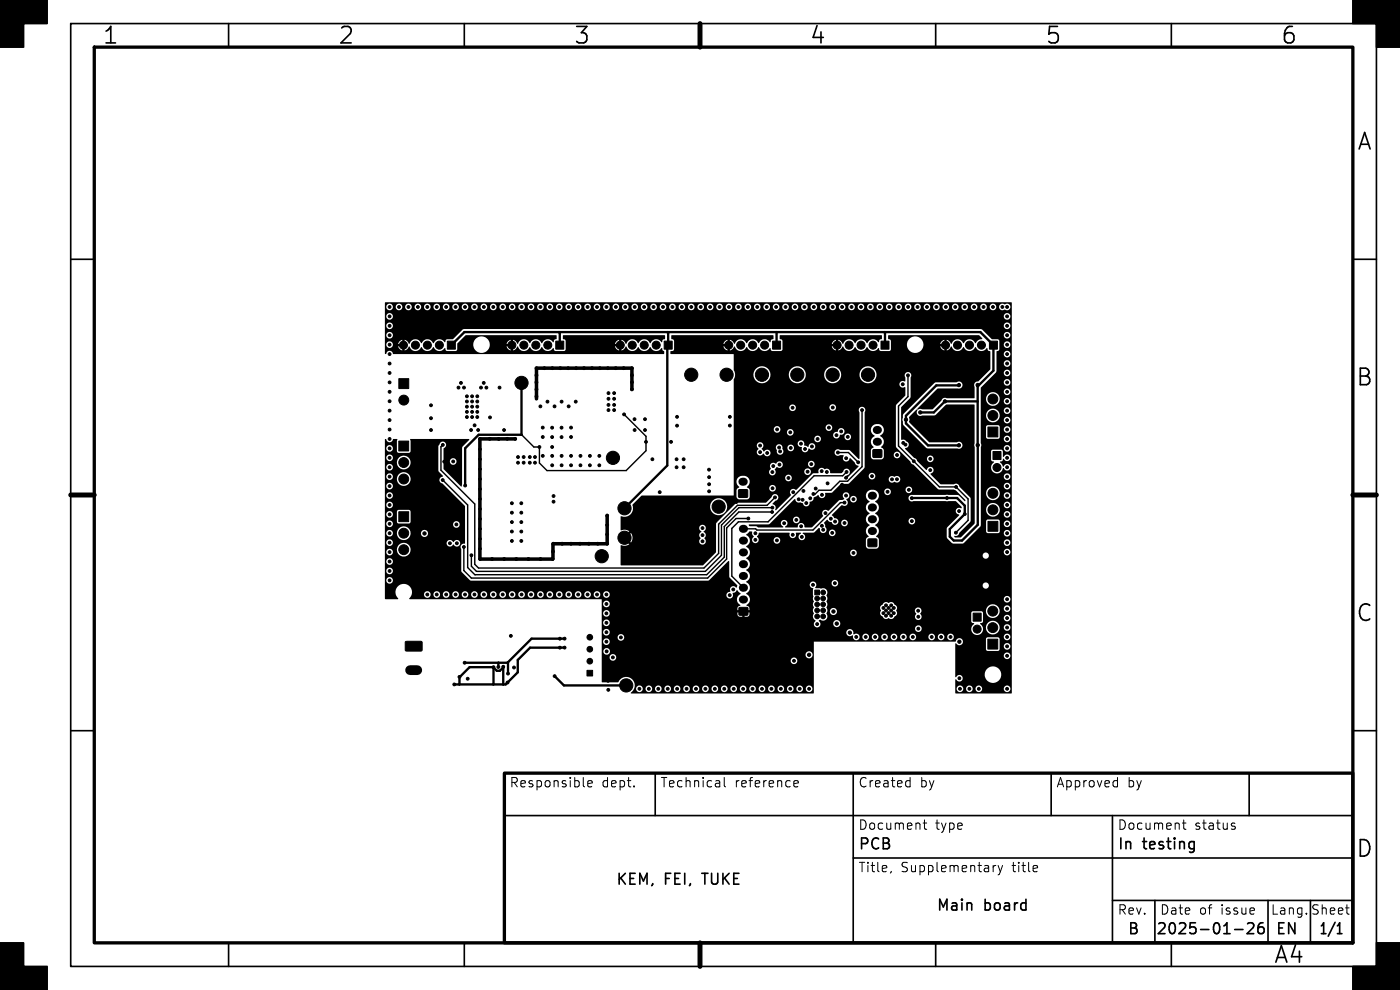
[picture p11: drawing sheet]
<svg xmlns="http://www.w3.org/2000/svg" width="297mm" height="210mm" viewBox="0 0 297 210" stroke-linecap="round" stroke-linejoin="round" font-family="sans-serif">
<defs><g id="words">
<g font-size="4.9">
<text x="21.7" y="9.8">1</text>
<text x="71.7" y="9.8">2</text>
<text x="121.7" y="9.8">3</text>
<text x="171.7" y="9.8">4</text>
<text x="221.7" y="9.8">5</text>
<text x="271.7" y="9.8">6</text>
<text x="287.8" y="32.3">A</text>
<text x="287.6" y="82.3">B</text>
<text x="287.6" y="132.3">C</text>
<text x="287.6" y="182.3">D</text>
<text x="270.2" y="204.8">A4</text>
</g>
<g font-size="3.2">
<text x="182" y="180.7">PCB</text>
<text x="237" y="180.7">In</text>
<text x="242.5" y="180.7">testing</text>
<text x="130.5" y="188.2">KEM,</text>
<text x="141" y="188.2">FEI,</text>
<text x="149.5" y="188.2">TUKE</text>
<text x="198.5" y="193.7">Main</text>
<text x="208.7" y="193.7">board</text>
<text x="239.1" y="198.7">B</text>
<text x="245.1" y="198.7">2025-01-26</text>
<text x="270.5" y="198.7">EN</text>
<text x="279.6" y="198.7">1/1</text>
</g>
<g font-size="2.8">
<text x="108" y="167.3">Responsible</text>
<text x="127.6" y="167.3">dept.</text>
<text x="140" y="167.3">Technical</text>
<text x="155.8" y="167.3">reference</text>
<text x="182" y="167.3">Created</text>
<text x="195.1" y="167.3">by</text>
<text x="224" y="167.3">Approved</text>
<text x="239.1" y="167.3">by</text>
<text x="182" y="176.3">Document</text>
<text x="198.3" y="176.3">type</text>
<text x="237" y="176.3">Document</text>
<text x="253.3" y="176.3">status</text>
<text x="182" y="185.3">Title,</text>
<text x="191" y="185.3">Supplementary</text>
<text x="214.7" y="185.3">title</text>
<text x="237" y="194.3">Rev.</text>
<text x="246" y="194.3">Date</text>
<text x="254.3" y="194.3">of</text>
<text x="258.9" y="194.3">issue</text>
<text x="269.5" y="194.3">Lang. Sheet</text>
</g>
</g></defs>
<g fill="none" stroke="#000" stroke-width=".35">
<path d="M15 5h277v200h-277zM48.5 5v5M98.5 5v5M148.5 5v5M198.5 5v5M248.5 5v5M15 55h5M287 55h5M15 105h5M287 105h5M15 155h5M287 155h5"/>
<path d="M107 173h180M139 164v9M181 164v36M223 164v9M236 173v27M252.7 178.5l.6 .1M253.3 178.5v1.9a.62 .62 0 0 1-.7 .4M253.3 179.9l-.6 .2M265 164v9M181 182h106M236 191h51M245 191v9"/>
<path d="M261.9 197.2h1.8M264.7 196l.3-.2 .8 .1a.62 .62 0 0 1 .1 .8l-1.3 1.4h1.4M268 195.8a.91 .91 0 0 0-1.1 .9v.9l.2 .3 .6 .2 .4-.3 .1-.7-.2-.4-.7-.1-.4 .5M269 191v9M278 191v9M283.7 198.1h1M283.7 196.4l.5-.6v2.3M48.5 200v5M98.5 200v5M148.5 200v5M198.5 200v5M248.5 200v5"/>
</g>
<path d="M20 10h267v190h-267zM107 164h180v36h-180z" fill="none" stroke="#000" stroke-width=".7"/>
<path d="M148.5 5v5M15 105h5M287 105h5M148.5 200v5" fill="none" stroke="#000" stroke-width="1.1"/>
<path d="M0 0h10v5h-5v5h-5zM287 0h10v10h-5v-5h-5zM0 200h5v5h5v5h-10zM292 200h5v10h-10v-5h5z" fill="#000" stroke="#000" stroke-width=".35"/>
<g fill="none" stroke="#000" stroke-width=".21">
<path d="M124.7 166.3l.9-.2-.1-.4-.5-.1-.3 .3 .1 .9h.7M134.5 166.7v.2M153.6 164.9v1.7l.3 .3M168.4 166.3l1-.2-.1-.4-.6-.1-.3 .3 .1 .9h.8M192.5 165.6l.6 .1M193.1 166.8l-.6 .1M193.1 164.9v2M195.8 174.6h.8M196.1 173.9v1.7l.1 .2 .4 .1M236.5 165.6l.6 .1M237.1 166.8l-.6 .1M237.1 164.9v2"/>
<path d="M250.8 174.6h.8M251.1 173.9v1.7l.1 .2 .4 .1M261.5 174.6l.5 .1M261.5 175.3l.5 .1 .1 .2-.3 .3h-.4M189.1 184.8l-.2 .4M210.7 183.6v1.3M211.3 183.6l-.4 .1-.2 .3M211.7 183.6l.5 1.3M212.2 184.9l-.2 .5-.3 .2M212.7 183.6l-.5 1.3M219.8 183.6l.2 .1 .1 .4-.9 .2M220 184.8l-.2 .1"/>
<path d="M285.5 192.6h.7M286 193.9h.2"/>
</g>
<g fill="#000" stroke="#000" stroke-width=".21">
<path d="M94.9 72.4h1.7v1.7h-1.7zM117.9 72.4h1.7v1.7h-1.7zM140.9 72.4h1.7v1.7h-1.7zM163.9 72.4h1.7v1.7h-1.7zM186.9 72.4h1.7v1.7h-1.7zM209.9 72.4h1.7v1.7h-1.7zM84.6 93.6h2.1v2.1h-2.1zM84.6 80.3h2.1v2.1h-2.1zM185.2 95.4h1.8v1.6h-1.8zM209.6 90.6h2.1v2.1h-2.1zM210.7 95.8h1.7v1.7h-1.7zM84.6 108.6h2.1v2.1h-2.1z"/>
<path d="M156.7 103.9h1.9v1.6h-1.9zM184.2 114.4h1.8v1.5h-1.8zM209.6 110.6h2.1v2.1h-2.1zM86 136.1h3.4l.2 .2-.1 1.7-.2 .1h-3.2l-.1-.2zM156.8 128.9h1.8v1.6h-1.8zM172.9 125.2h1v1h-1zM206.4 130.1h1.7v1.7h-1.7zM209.6 135.6h2.1v2.1h-2.1zM124.5 142.2h1.2v1.2h-1.2z"/>
<circle cx="82.7" cy="77.1" r=".3"/>
<circle cx="82.7" cy="67.1" r=".3"/>
<circle cx="82.7" cy="73.1" r=".3"/>
<circle cx="82.7" cy="69.1" r=".3"/>
<circle cx="82.7" cy="65.1" r=".3"/>
<circle cx="82.7" cy="79.1" r=".3"/>
<circle cx="82.7" cy="75.1" r=".3"/>
<circle cx="82.7" cy="71.1" r=".3"/>
<circle cx="84.7" cy="65.1" r=".3"/>
<circle cx="85.6" cy="73.2" r=".85"/>
<circle cx="86.7" cy="65.1" r=".3"/>
<circle cx="88.1" cy="73.2" r=".85"/>
<circle cx="88.7" cy="65.1" r=".3"/>
<circle cx="90.7" cy="65.1" r=".3"/>
<circle cx="90.7" cy="73.2" r=".85"/>
<circle cx="92.7" cy="65.1" r=".3"/>
<circle cx="93.2" cy="73.2" r=".85"/>
<circle cx="94.7" cy="65.1" r=".3"/>
<circle cx="96.7" cy="65.1" r=".3"/>
<circle cx="98.7" cy="65.1" r=".3"/>
<circle cx="100.7" cy="65.1" r=".3"/>
<circle cx="102.7" cy="65.1" r=".3"/>
<circle cx="104.7" cy="65.1" r=".3"/>
<circle cx="106.7" cy="65.1" r=".3"/>
<circle cx="108.6" cy="73.2" r=".85"/>
<circle cx="108.7" cy="65.1" r=".3"/>
<circle cx="110.7" cy="65.1" r=".3"/>
<circle cx="111.1" cy="73.2" r=".85"/>
<circle cx="112.7" cy="65.1" r=".3"/>
<circle cx="113.7" cy="73.2" r=".85"/>
<circle cx="113.8" cy="79.6" r=".3"/>
<circle cx="113.8" cy="78.1" r=".3"/>
<circle cx="114.7" cy="65.1" r=".3"/>
<circle cx="115.5" cy="78.1" r=".3"/>
<circle cx="116.2" cy="73.2" r=".85"/>
<circle cx="116.7" cy="65.1" r=".3"/>
<circle cx="117.2" cy="78.1" r=".3"/>
<circle cx="118.7" cy="65.1" r=".3"/>
<circle cx="118.9" cy="78.1" r=".3"/>
<circle cx="120.5" cy="78.1" r=".3"/>
<circle cx="120.6" cy="65.1" r=".3"/>
<circle cx="122.2" cy="78.1" r=".3"/>
<circle cx="122.6" cy="65.1" r=".3"/>
<circle cx="123.9" cy="78.1" r=".3"/>
<circle cx="124.6" cy="65.1" r=".3"/>
<circle cx="125.6" cy="78.1" r=".3"/>
<circle cx="126.6" cy="65.1" r=".3"/>
<circle cx="127.3" cy="78.1" r=".3"/>
<circle cx="128.6" cy="65.1" r=".3"/>
<circle cx="128.9" cy="78.1" r=".3"/>
<circle cx="130.6" cy="78.1" r=".3"/>
<circle cx="130.6" cy="65.1" r=".3"/>
<circle cx="131.6" cy="73.2" r=".85"/>
<circle cx="132.3" cy="78.1" r=".3"/>
<circle cx="132.6" cy="65.1" r=".3"/>
<circle cx="134.1" cy="78.1" r=".3"/>
<circle cx="134.1" cy="79.6" r=".3"/>
<circle cx="134.1" cy="73.2" r=".85"/>
<circle cx="134.6" cy="65.1" r=".3"/>
<circle cx="136.6" cy="65.1" r=".3"/>
<circle cx="136.7" cy="73.2" r=".85"/>
<circle cx="138.6" cy="65.1" r=".3"/>
<circle cx="139.2" cy="73.2" r=".85"/>
<circle cx="140.6" cy="65.1" r=".3"/>
<circle cx="142.6" cy="65.1" r=".3"/>
<circle cx="144.6" cy="65.1" r=".3"/>
<circle cx="146.6" cy="79.5" r="1.4"/>
<circle cx="146.6" cy="65.1" r=".3"/>
<circle cx="148.6" cy="65.1" r=".3"/>
<circle cx="150.6" cy="65.1" r=".3"/>
<circle cx="152.6" cy="65.1" r=".3"/>
<circle cx="154.1" cy="79.5" r="1.4"/>
<circle cx="154.6" cy="73.2" r=".85"/>
<circle cx="154.6" cy="65.1" r=".3"/>
<circle cx="156.6" cy="65.1" r=".3"/>
<circle cx="157.1" cy="73.2" r=".85"/>
<circle cx="158.6" cy="65.1" r=".3"/>
<circle cx="159.7" cy="73.2" r=".85"/>
<circle cx="160.6" cy="65.1" r=".3"/>
<circle cx="161.6" cy="79.5" r="1.4"/>
<circle cx="162.2" cy="73.2" r=".85"/>
<circle cx="162.6" cy="65.1" r=".3"/>
<circle cx="164.6" cy="65.1" r=".3"/>
<circle cx="166.6" cy="65.1" r=".3"/>
<circle cx="168.6" cy="65.1" r=".3"/>
<circle cx="169.1" cy="79.5" r="1.4"/>
<circle cx="170.6" cy="65.1" r=".3"/>
<circle cx="172.6" cy="65.1" r=".3"/>
<circle cx="174.6" cy="65.1" r=".3"/>
<circle cx="176.6" cy="79.5" r="1.4"/>
<circle cx="176.6" cy="65.1" r=".3"/>
<circle cx="177.6" cy="73.2" r=".85"/>
<circle cx="178.6" cy="65.1" r=".3"/>
<circle cx="180.1" cy="73.2" r=".85"/>
<circle cx="180.6" cy="65.1" r=".3"/>
<circle cx="182.6" cy="65.1" r=".3"/>
<circle cx="182.7" cy="73.2" r=".85"/>
<circle cx="184.1" cy="79.5" r="1.4"/>
<circle cx="184.6" cy="65.1" r=".3"/>
<circle cx="185.2" cy="73.2" r=".85"/>
<circle cx="186.6" cy="65.1" r=".3"/>
<circle cx="188.6" cy="65.1" r=".3"/>
<circle cx="190.6" cy="65.1" r=".3"/>
<circle cx="192.6" cy="79.6" r=".3"/>
<circle cx="192.6" cy="65.1" r=".3"/>
<circle cx="194.6" cy="65.1" r=".3"/>
<circle cx="196.6" cy="65.1" r=".3"/>
<circle cx="198.7" cy="65.1" r=".3"/>
<circle cx="200.6" cy="73.2" r=".85"/>
<circle cx="200.7" cy="65.1" r=".3"/>
<circle cx="202.7" cy="65.1" r=".3"/>
<circle cx="203.1" cy="73.2" r=".85"/>
<circle cx="204.7" cy="65.1" r=".3"/>
<circle cx="205.7" cy="73.2" r=".85"/>
<circle cx="206.7" cy="65.1" r=".3"/>
<circle cx="208.2" cy="73.2" r=".85"/>
<circle cx="208.7" cy="65.1" r=".3"/>
<circle cx="210.7" cy="65.1" r=".3"/>
<circle cx="212.7" cy="65.1" r=".3"/>
<circle cx="213.7" cy="67.1" r=".3"/>
<circle cx="213.7" cy="77.1" r=".3"/>
<circle cx="213.7" cy="73.1" r=".3"/>
<circle cx="213.7" cy="79.1" r=".3"/>
<circle cx="213.7" cy="75.1" r=".3"/>
<circle cx="213.7" cy="65.1" r=".3"/>
<circle cx="213.7" cy="69.1" r=".3"/>
<circle cx="213.7" cy="71.1" r=".3"/>
<circle cx="82.7" cy="81.1" r=".3"/>
<circle cx="82.7" cy="97.1" r=".3"/>
<circle cx="82.7" cy="87.1" r=".3"/>
<circle cx="82.7" cy="83.1" r=".3"/>
<circle cx="82.7" cy="93.1" r=".3"/>
<circle cx="82.7" cy="95.1" r=".3"/>
<circle cx="82.7" cy="89.1" r=".3"/>
<circle cx="82.7" cy="85.1" r=".3"/>
<circle cx="82.7" cy="99.1" r=".3"/>
<circle cx="82.7" cy="91.1" r=".3"/>
<circle cx="85.7" cy="98.1" r="1.05"/>
<circle cx="85.7" cy="84.9" r="1.05"/>
<circle cx="91.4" cy="91.2" r=".3"/>
<circle cx="91.4" cy="86" r=".3"/>
<circle cx="91.4" cy="88.7" r=".3"/>
<circle cx="93.9" cy="94.4" r=".3"/>
<circle cx="94.2" cy="97.9" r=".3"/>
<circle cx="96.1" cy="97.9" r=".3"/>
<circle cx="97.3" cy="82.2" r=".3"/>
<circle cx="97.8" cy="81.2" r=".3"/>
<circle cx="98.4" cy="82.2" r=".3"/>
<circle cx="99.1" cy="88.5" r=".3"/>
<circle cx="99.1" cy="86.3" r=".3"/>
<circle cx="99.1" cy="85.2" r=".3"/>
<circle cx="99.1" cy="84.1" r=".3"/>
<circle cx="99.1" cy="87.4" r=".3"/>
<circle cx="99.9" cy="91.2" r=".3"/>
<circle cx="100.2" cy="88.5" r=".3"/>
<circle cx="100.2" cy="86.3" r=".3"/>
<circle cx="100.2" cy="85.2" r=".3"/>
<circle cx="100.2" cy="84.1" r=".3"/>
<circle cx="100.2" cy="87.4" r=".3"/>
<circle cx="100.7" cy="90.2" r=".3"/>
<circle cx="101.3" cy="88.5" r=".3"/>
<circle cx="101.3" cy="86.3" r=".3"/>
<circle cx="101.3" cy="85.2" r=".3"/>
<circle cx="101.3" cy="84.1" r=".3"/>
<circle cx="101.3" cy="87.4" r=".3"/>
<circle cx="101.4" cy="91.2" r=".3"/>
<circle cx="101.8" cy="95.3" r=".3"/>
<circle cx="101.8" cy="99.5" r=".3"/>
<circle cx="101.8" cy="97.4" r=".3"/>
<circle cx="101.8" cy="93.1" r=".3"/>
<circle cx="102" cy="82.2" r=".3"/>
<circle cx="102.6" cy="81.2" r=".3"/>
<circle cx="103.2" cy="82.2" r=".3"/>
<circle cx="103.9" cy="93.1" r=".3"/>
<circle cx="104" cy="88.5" r=".3"/>
<circle cx="105.8" cy="93.1" r=".3"/>
<circle cx="106" cy="82.2" r=".3"/>
<circle cx="106.9" cy="91.2" r=".3"/>
<circle cx="107.6" cy="93.1" r=".3"/>
<circle cx="109.3" cy="93.1" r=".3"/>
<circle cx="109.9" cy="97" r=".3"/>
<circle cx="109.9" cy="98.2" r=".3"/>
<circle cx="110.6" cy="81.2" r="1.4"/>
<circle cx="111.1" cy="97" r=".3"/>
<circle cx="111.1" cy="98.2" r=".3"/>
<circle cx="112.4" cy="97" r=".3"/>
<circle cx="112.4" cy="98.2" r=".3"/>
<circle cx="113.5" cy="97" r=".3"/>
<circle cx="113.5" cy="98.2" r=".3"/>
<circle cx="113.8" cy="82.6" r=".3"/>
<circle cx="113.8" cy="84.1" r=".3"/>
<circle cx="113.8" cy="81.1" r=".3"/>
<circle cx="114.4" cy="94.8" r=".3"/>
<circle cx="114.6" cy="86.2" r=".3"/>
<circle cx="115.1" cy="90.7" r=".3"/>
<circle cx="115.1" cy="96.7" r=".3"/>
<circle cx="115.1" cy="92.7" r=".3"/>
<circle cx="116.1" cy="85.2" r=".3"/>
<circle cx="117.1" cy="94.8" r=".3"/>
<circle cx="117.1" cy="92.7" r=".3"/>
<circle cx="117.1" cy="90.7" r=".3"/>
<circle cx="117.1" cy="98.7" r=".3"/>
<circle cx="117.1" cy="96.7" r=".3"/>
<circle cx="117.6" cy="86.2" r=".3"/>
<circle cx="119.1" cy="92.7" r=".3"/>
<circle cx="119.1" cy="90.7" r=".3"/>
<circle cx="119.1" cy="85.2" r=".3"/>
<circle cx="119.1" cy="98.7" r=".3"/>
<circle cx="119.1" cy="96.7" r=".3"/>
<circle cx="120.6" cy="86.2" r=".3"/>
<circle cx="121.1" cy="98.7" r=".3"/>
<circle cx="121.1" cy="92.7" r=".3"/>
<circle cx="121.1" cy="90.7" r=".3"/>
<circle cx="121.1" cy="96.7" r=".3"/>
<circle cx="122.1" cy="85.2" r=".3"/>
<circle cx="123.1" cy="98.7" r=".3"/>
<circle cx="123.1" cy="96.7" r=".3"/>
<circle cx="125.1" cy="98.7" r=".3"/>
<circle cx="125.1" cy="96.7" r=".3"/>
<circle cx="127.1" cy="98.7" r=".3"/>
<circle cx="127.1" cy="96.7" r=".3"/>
<circle cx="129.1" cy="85.9" r=".3"/>
<circle cx="129.1" cy="83.4" r=".3"/>
<circle cx="129.1" cy="84.6" r=".3"/>
<circle cx="129.1" cy="87" r=".3"/>
<circle cx="130" cy="97.1" r="1.4"/>
<circle cx="130.3" cy="85.9" r=".3"/>
<circle cx="130.3" cy="83.4" r=".3"/>
<circle cx="130.3" cy="84.6" r=".3"/>
<circle cx="130.3" cy="87" r=".3"/>
<circle cx="132.4" cy="87.9" r=".3"/>
<circle cx="134.1" cy="81.1" r=".3"/>
<circle cx="134.1" cy="82.6" r=".3"/>
<circle cx="134.6" cy="88.9" r=".3"/>
<circle cx="134.6" cy="91.2" r=".3"/>
<circle cx="136.8" cy="91.2" r=".3"/>
<circle cx="136.8" cy="88.9" r=".3"/>
<circle cx="137" cy="93.7" r=".3"/>
<circle cx="138.4" cy="97.4" r=".3"/>
<circle cx="142.4" cy="93.7" r=".3"/>
<circle cx="143.5" cy="97.4" r=".3"/>
<circle cx="143.5" cy="99.1" r=".3"/>
<circle cx="143.6" cy="90.3" r=".3"/>
<circle cx="143.6" cy="88.4" r=".3"/>
<circle cx="145" cy="97.4" r=".3"/>
<circle cx="145" cy="99.1" r=".3"/>
<circle cx="150.4" cy="99.6" r=".3"/>
<circle cx="154.8" cy="88.4" r=".3"/>
<circle cx="154.8" cy="90.3" r=".3"/>
<circle cx="161.2" cy="94.5" r=".3"/>
<circle cx="161.2" cy="95.9" r=".3"/>
<circle cx="162.8" cy="96.1" r=".3"/>
<circle cx="164" cy="98.9" r=".3"/>
<circle cx="164.9" cy="91.1" r=".3"/>
<circle cx="165.3" cy="94.9" r=".3"/>
<circle cx="165.4" cy="98.6" r=".3"/>
<circle cx="165.5" cy="95.8" r=".3"/>
<circle cx="167.6" cy="91.7" r=".3"/>
<circle cx="167.7" cy="95" r=".3"/>
<circle cx="168.1" cy="86.5" r=".3"/>
<circle cx="168.7" cy="99.7" r=".3"/>
<circle cx="169.9" cy="94.1" r=".3"/>
<circle cx="170.8" cy="95.2" r=".3"/>
<circle cx="171.9" cy="96.8" r=".3"/>
<circle cx="172.1" cy="98.5" r=".3"/>
<circle cx="172.3" cy="94.7" r=".3"/>
<circle cx="173.5" cy="93.1" r=".3"/>
<circle cx="174.3" cy="99.9" r=".3"/>
<circle cx="175.9" cy="90.7" r=".3"/>
<circle cx="176.7" cy="86.4" r=".3"/>
<circle cx="177.5" cy="92.3" r=".3"/>
<circle cx="177.8" cy="96" r=".3"/>
<circle cx="178.4" cy="91.5" r=".3"/>
<circle cx="179.5" cy="97.2" r=".3"/>
<circle cx="179.8" cy="92.7" r=".3"/>
<circle cx="182.1" cy="98.1" r=".3"/>
<circle cx="182.9" cy="87" r=".3"/>
<circle cx="190.3" cy="96.5" r=".3"/>
<circle cx="191.5" cy="81.5" r=".3"/>
<circle cx="191.6" cy="94" r=".3"/>
<circle cx="192.1" cy="94.3" r=".3"/>
<circle cx="192.2" cy="89" r=".35"/>
<circle cx="193.9" cy="97.8" r=".3"/>
<circle cx="195.2" cy="87.5" r=".35"/>
<circle cx="197.4" cy="99.7" r=".3"/>
<circle cx="197.4" cy="97.3" r=".3"/>
<circle cx="200.5" cy="85.1" r=".35"/>
<circle cx="203.4" cy="94.5" r=".35"/>
<circle cx="203.4" cy="81.7" r=".35"/>
<circle cx="205.5" cy="99.2" r=".3"/>
<circle cx="207.4" cy="81.7" r=".35"/>
<circle cx="207.4" cy="94.4" r=".35"/>
<circle cx="210.6" cy="84.6" r="1.05"/>
<circle cx="210.6" cy="88.1" r="1.05"/>
<circle cx="211.5" cy="99.2" r=".85"/>
<circle cx="213.7" cy="81.1" r=".3"/>
<circle cx="213.7" cy="97.1" r=".3"/>
<circle cx="213.7" cy="87.1" r=".3"/>
<circle cx="213.7" cy="83.1" r=".3"/>
<circle cx="213.7" cy="93.1" r=".3"/>
<circle cx="213.7" cy="95.1" r=".3"/>
<circle cx="213.7" cy="85.1" r=".3"/>
<circle cx="213.7" cy="99.1" r=".3"/>
<circle cx="213.7" cy="89.1" r=".3"/>
<circle cx="213.7" cy="91.1" r=".3"/>
<circle cx="82.7" cy="117.1" r=".3"/>
<circle cx="82.7" cy="111.1" r=".3"/>
<circle cx="82.7" cy="109.1" r=".3"/>
<circle cx="82.7" cy="119.1" r=".3"/>
<circle cx="82.7" cy="115.1" r=".3"/>
<circle cx="82.7" cy="113.1" r=".3"/>
<circle cx="82.7" cy="107.1" r=".3"/>
<circle cx="82.7" cy="101.1" r=".3"/>
<circle cx="82.7" cy="105.1" r=".3"/>
<circle cx="82.7" cy="103.1" r=".3"/>
<circle cx="85.7" cy="116.6" r="1.05"/>
<circle cx="85.7" cy="113.1" r="1.05"/>
<circle cx="85.7" cy="101.6" r="1.05"/>
<circle cx="90.1" cy="113.2" r=".35"/>
<circle cx="93.9" cy="101.8" r=".3"/>
<circle cx="95.4" cy="115.2" r=".3"/>
<circle cx="96.8" cy="111.3" r=".3"/>
<circle cx="96.9" cy="115.2" r=".3"/>
<circle cx="98.4" cy="116" r=".3"/>
<circle cx="98.7" cy="103" r=".3"/>
<circle cx="100" cy="117.8" r=".3"/>
<circle cx="101.8" cy="105.9" r=".3"/>
<circle cx="101.8" cy="110.1" r=".3"/>
<circle cx="101.8" cy="112.2" r=".3"/>
<circle cx="101.8" cy="103.7" r=".3"/>
<circle cx="101.8" cy="108" r=".3"/>
<circle cx="101.8" cy="114.3" r=".3"/>
<circle cx="101.8" cy="101.6" r=".3"/>
<circle cx="101.8" cy="116.4" r=".3"/>
<circle cx="101.8" cy="118.6" r=".3"/>
<circle cx="104.4" cy="118.6" r=".3"/>
<circle cx="107" cy="118.6" r=".3"/>
<circle cx="108.6" cy="112.8" r=".3"/>
<circle cx="108.6" cy="108.8" r=".3"/>
<circle cx="108.6" cy="110.8" r=".3"/>
<circle cx="108.6" cy="114.8" r=".3"/>
<circle cx="108.6" cy="106.8" r=".3"/>
<circle cx="109.5" cy="118.6" r=".3"/>
<circle cx="110.6" cy="112.8" r=".3"/>
<circle cx="110.6" cy="108.8" r=".3"/>
<circle cx="110.6" cy="106.8" r=".3"/>
<circle cx="110.6" cy="114.8" r=".3"/>
<circle cx="110.6" cy="110.8" r=".3"/>
<circle cx="112.1" cy="118.6" r=".3"/>
<circle cx="114.7" cy="118.6" r=".3"/>
<circle cx="117.2" cy="118.6" r=".3"/>
<circle cx="117.3" cy="117" r=".3"/>
<circle cx="117.4" cy="115.3" r=".3"/>
<circle cx="117.4" cy="106.4" r=".3"/>
<circle cx="117.4" cy="105.2" r=".3"/>
<circle cx="119.2" cy="115.3" r=".3"/>
<circle cx="121.1" cy="115.3" r=".3"/>
<circle cx="123" cy="115.3" r=".3"/>
<circle cx="124.9" cy="115.3" r=".3"/>
<circle cx="126.8" cy="115.3" r=".3"/>
<circle cx="127.7" cy="118" r="1.4"/>
<circle cx="128.8" cy="111.4" r=".3"/>
<circle cx="128.8" cy="113.4" r=".3"/>
<circle cx="128.8" cy="109.4" r=".3"/>
<circle cx="128.8" cy="115.4" r=".3"/>
<circle cx="132.5" cy="114.1" r="1.4"/>
<circle cx="132.5" cy="107.8" r="1.4"/>
<circle cx="137.7" cy="107.6" r=".3"/>
<circle cx="137.7" cy="109.7" r=".3"/>
<circle cx="137.7" cy="112" r=".3"/>
<circle cx="138.9" cy="110.9" r=".3"/>
<circle cx="138.9" cy="108.6" r=".3"/>
<circle cx="140" cy="104.4" r=".3"/>
<circle cx="140.2" cy="107.6" r=".3"/>
<circle cx="140.2" cy="109.7" r=".3"/>
<circle cx="140.2" cy="112" r=".3"/>
<circle cx="141.5" cy="110.9" r=".3"/>
<circle cx="141.5" cy="108.6" r=".3"/>
<circle cx="142.6" cy="107.6" r=".3"/>
<circle cx="142.6" cy="109.7" r=".3"/>
<circle cx="142.6" cy="112" r=".3"/>
<circle cx="149" cy="114.8" r=".3"/>
<circle cx="149" cy="113.5" r=".3"/>
<circle cx="149" cy="112" r=".3"/>
<circle cx="150.4" cy="102.7" r=".3"/>
<circle cx="150.4" cy="101.2" r=".3"/>
<circle cx="150.4" cy="104.2" r=".3"/>
<circle cx="152.5" cy="107.5" r="1.4"/>
<circle cx="156.2" cy="106.5" r=".3"/>
<circle cx="158.8" cy="110" r=".3"/>
<circle cx="160.2" cy="113.1" r=".3"/>
<circle cx="160.2" cy="114.5" r=".3"/>
<circle cx="163.8" cy="108.6" r=".3"/>
<circle cx="163.9" cy="107.7" r=".3"/>
<circle cx="163.9" cy="100.1" r=".3"/>
<circle cx="163.9" cy="103.6" r=".3"/>
<circle cx="164.4" cy="105.5" r=".3"/>
<circle cx="164.8" cy="114.6" r=".3"/>
<circle cx="165.7" cy="102" r=".3"/>
<circle cx="166.4" cy="111" r=".3"/>
<circle cx="167.3" cy="101.4" r=".3"/>
<circle cx="168.2" cy="113.5" r=".3"/>
<circle cx="168.3" cy="104.4" r=".3"/>
<circle cx="168.9" cy="110.3" r=".3"/>
<circle cx="169.4" cy="105.9" r=".3"/>
<circle cx="170" cy="111.6" r=".3"/>
<circle cx="170.1" cy="113.9" r=".3"/>
<circle cx="170.3" cy="106" r=".3"/>
<circle cx="170.4" cy="104.1" r=".3"/>
<circle cx="171" cy="108.4" r=".3"/>
<circle cx="171" cy="106.7" r=".3"/>
<circle cx="171.3" cy="100.1" r=".3"/>
<circle cx="171.9" cy="105.7" r=".3"/>
<circle cx="172.3" cy="109.9" r=".3"/>
<circle cx="172.6" cy="104.8" r=".3"/>
<circle cx="173" cy="103.6" r=".3"/>
<circle cx="174.4" cy="111.5" r=".3"/>
<circle cx="174.4" cy="105" r=".3"/>
<circle cx="174.6" cy="112.4" r=".3"/>
<circle cx="175.1" cy="108.8" r=".3"/>
<circle cx="175.4" cy="100.1" r=".3"/>
<circle cx="175.6" cy="102.5" r=".3"/>
<circle cx="176.3" cy="110" r=".3"/>
<circle cx="176.6" cy="113" r=".3"/>
<circle cx="177.2" cy="110.6" r=".3"/>
<circle cx="178.6" cy="102.8" r=".3"/>
<circle cx="179.2" cy="110.9" r=".3"/>
<circle cx="179.2" cy="106.6" r=".3"/>
<circle cx="179.5" cy="105.1" r=".3"/>
<circle cx="179.5" cy="101.3" r=".3"/>
<circle cx="179.6" cy="100.1" r=".3"/>
<circle cx="181.1" cy="117.3" r=".3"/>
<circle cx="181.1" cy="105.9" r=".3"/>
<circle cx="185" cy="101" r=".3"/>
<circle cx="188.3" cy="104.3" r=".3"/>
<circle cx="189.2" cy="101.7" r=".3"/>
<circle cx="189.9" cy="115.1" r=".3"/>
<circle cx="190.3" cy="101.7" r=".3"/>
<circle cx="191.8" cy="108.2" r=".3"/>
<circle cx="192.8" cy="103.9" r=".3"/>
<circle cx="193.4" cy="105.7" r=".3"/>
<circle cx="193.4" cy="110.5" r=".3"/>
<circle cx="200.9" cy="105.6" r=".3"/>
<circle cx="202.8" cy="113" r=".3"/>
<circle cx="202.8" cy="103.3" r=".3"/>
<circle cx="203.5" cy="108.4" r=".3"/>
<circle cx="204.7" cy="109" r=".3"/>
<circle cx="210.6" cy="108.1" r="1.05"/>
<circle cx="210.6" cy="104.6" r="1.05"/>
<circle cx="213.7" cy="117.1" r=".3"/>
<circle cx="213.7" cy="111.1" r=".3"/>
<circle cx="213.7" cy="109.1" r=".3"/>
<circle cx="213.7" cy="115.1" r=".3"/>
<circle cx="213.7" cy="113.1" r=".3"/>
<circle cx="213.7" cy="107.1" r=".3"/>
<circle cx="213.7" cy="101.1" r=".3"/>
<circle cx="213.7" cy="105.1" r=".3"/>
<circle cx="213.7" cy="103.1" r=".3"/>
<circle cx="82.7" cy="121.1" r=".3"/>
<circle cx="82.7" cy="123.1" r=".3"/>
<circle cx="90.7" cy="126.1" r=".3"/>
<circle cx="92.7" cy="126.1" r=".3"/>
<circle cx="94.7" cy="126.1" r=".3"/>
<circle cx="96.7" cy="126.1" r=".3"/>
<circle cx="98.7" cy="126.1" r=".3"/>
<circle cx="100.7" cy="126.1" r=".3"/>
<circle cx="102.7" cy="126.1" r=".3"/>
<circle cx="104.7" cy="126.1" r=".3"/>
<circle cx="106.7" cy="126.1" r=".3"/>
<circle cx="108.4" cy="134.9" r=".3"/>
<circle cx="108.7" cy="126.1" r=".3"/>
<circle cx="110.7" cy="126.1" r=".3"/>
<circle cx="112.7" cy="126.1" r=".3"/>
<circle cx="114.7" cy="126.1" r=".3"/>
<circle cx="116.7" cy="126.1" r=".3"/>
<circle cx="118.7" cy="126.1" r=".3"/>
<circle cx="118.8" cy="135.5" r=".3"/>
<circle cx="118.8" cy="137.4" r=".3"/>
<circle cx="119.8" cy="137.4" r=".3"/>
<circle cx="119.8" cy="135.5" r=".3"/>
<circle cx="120.6" cy="126.1" r=".3"/>
<circle cx="122.6" cy="126.1" r=".3"/>
<circle cx="124.6" cy="126.1" r=".3"/>
<circle cx="125.1" cy="137.7" r=".6"/>
<circle cx="125.1" cy="135.2" r=".6"/>
<circle cx="126.6" cy="126.1" r=".3"/>
<circle cx="128.6" cy="128.1" r=".3"/>
<circle cx="128.6" cy="126.1" r=".3"/>
<circle cx="128.6" cy="130.1" r=".3"/>
<circle cx="128.6" cy="136.1" r=".3"/>
<circle cx="128.6" cy="134.1" r=".3"/>
<circle cx="128.6" cy="132.1" r=".3"/>
<circle cx="128.7" cy="138.2" r=".3"/>
<circle cx="130" cy="139.5" r=".3"/>
<circle cx="131.7" cy="135.2" r=".3"/>
<circle cx="154.8" cy="126.3" r=".3"/>
<circle cx="155.6" cy="125" r=".3"/>
<circle cx="169.8" cy="132.2" r=".3"/>
<circle cx="171.6" cy="138.9" r=".35"/>
<circle cx="172.5" cy="124.1" r=".3"/>
<circle cx="172.8" cy="134.1" r=".3"/>
<circle cx="173.4" cy="128.2" r=".5"/>
<circle cx="173.4" cy="126.9" r=".5"/>
<circle cx="173.4" cy="129.5" r=".5"/>
<circle cx="173.4" cy="130.8" r=".5"/>
<circle cx="173.4" cy="132.4" r=".3"/>
<circle cx="174.6" cy="129.5" r=".5"/>
<circle cx="174.6" cy="126.9" r=".5"/>
<circle cx="174.6" cy="128.2" r=".5"/>
<circle cx="174.6" cy="130.8" r=".5"/>
<circle cx="174.6" cy="125.7" r=".5"/>
<circle cx="176.8" cy="129.7" r=".35"/>
<circle cx="177.1" cy="123.7" r=".3"/>
<circle cx="177.5" cy="132.3" r=".35"/>
<circle cx="180.3" cy="134.2" r=".35"/>
<circle cx="181.6" cy="135.1" r=".3"/>
<circle cx="183.6" cy="135.1" r=".3"/>
<circle cx="185.6" cy="135.1" r=".3"/>
<circle cx="187.4" cy="129" r=".3"/>
<circle cx="187.4" cy="130.1" r=".3"/>
<circle cx="187.6" cy="135.1" r=".3"/>
<circle cx="188" cy="130.6" r=".3"/>
<circle cx="188" cy="128.4" r=".3"/>
<circle cx="188" cy="129.5" r=".3"/>
<circle cx="188.5" cy="129" r=".3"/>
<circle cx="188.5" cy="130.1" r=".3"/>
<circle cx="189.1" cy="130.6" r=".3"/>
<circle cx="189.1" cy="128.4" r=".3"/>
<circle cx="189.1" cy="129.5" r=".3"/>
<circle cx="189.6" cy="129" r=".3"/>
<circle cx="189.6" cy="130.1" r=".3"/>
<circle cx="189.6" cy="135.1" r=".3"/>
<circle cx="191.6" cy="135.1" r=".3"/>
<circle cx="193.6" cy="135.1" r=".3"/>
<circle cx="194.8" cy="129.6" r=".3"/>
<circle cx="194.8" cy="130.8" r=".3"/>
<circle cx="194.8" cy="133.4" r=".3"/>
<circle cx="197.7" cy="135.1" r=".3"/>
<circle cx="199.7" cy="135.1" r=".3"/>
<circle cx="201.7" cy="135.1" r=".3"/>
<circle cx="203.5" cy="136.1" r=".35"/>
<circle cx="207.3" cy="133.5" r=".85"/>
<circle cx="210.6" cy="133.1" r="1.05"/>
<circle cx="210.6" cy="129.6" r="1.05"/>
<circle cx="213.6" cy="124.2" r=".3"/>
<circle cx="213.7" cy="127.1" r=".3"/>
<circle cx="213.7" cy="129.1" r=".3"/>
<circle cx="213.7" cy="133.1" r=".3"/>
<circle cx="213.7" cy="135.1" r=".3"/>
<circle cx="213.7" cy="131.1" r=".3"/>
<circle cx="213.7" cy="139.1" r=".3"/>
<circle cx="213.7" cy="137.1" r=".3"/>
<circle cx="96.4" cy="145.2" r=".3"/>
<circle cx="97.5" cy="143.6" r=".3"/>
<circle cx="98.6" cy="140.6" r=".3"/>
<circle cx="99.2" cy="144" r=".3"/>
<circle cx="104.7" cy="141.5" r=".3"/>
<circle cx="105.7" cy="141.5" r=".3"/>
<circle cx="106.8" cy="141.4" r=".3"/>
<circle cx="107.7" cy="144.8" r=".3"/>
<circle cx="107.8" cy="142.9" r=".3"/>
<circle cx="109" cy="141.6" r=".3"/>
<circle cx="117.7" cy="143.4" r=".3"/>
<circle cx="125.1" cy="140.3" r=".6"/>
<circle cx="129" cy="144.4" r=".3"/>
<circle cx="129.1" cy="146.3" r=".3"/>
<circle cx="132.9" cy="145.4" r="1.4"/>
<circle cx="135.6" cy="146.1" r=".3"/>
<circle cx="137.6" cy="146.1" r=".3"/>
<circle cx="139.6" cy="146.1" r=".3"/>
<circle cx="141.6" cy="146.1" r=".3"/>
<circle cx="143.6" cy="146.1" r=".3"/>
<circle cx="145.6" cy="146.1" r=".3"/>
<circle cx="147.6" cy="146.1" r=".3"/>
<circle cx="149.6" cy="146.1" r=".3"/>
<circle cx="151.6" cy="146.1" r=".3"/>
<circle cx="153.6" cy="146.1" r=".3"/>
<circle cx="155.6" cy="146.1" r=".3"/>
<circle cx="157.6" cy="146.1" r=".3"/>
<circle cx="159.6" cy="146.1" r=".3"/>
<circle cx="161.6" cy="146.1" r=".3"/>
<circle cx="163.6" cy="146.1" r=".3"/>
<circle cx="165.6" cy="146.1" r=".3"/>
<circle cx="167.6" cy="146.1" r=".3"/>
<circle cx="168.4" cy="140.2" r=".3"/>
<circle cx="169.6" cy="146.1" r=".3"/>
<circle cx="171.6" cy="146.1" r=".3"/>
<circle cx="203.5" cy="143.9" r=".3"/>
<circle cx="203.7" cy="146.1" r=".3"/>
<circle cx="205.7" cy="146.1" r=".3"/>
<circle cx="207.7" cy="146.1" r=".3"/>
<circle cx="213.7" cy="146.1" r=".3"/>
</g>
<g fill="none" stroke="#000" stroke-width="1.7">
<path d="M186 93.7h.3M186 91.2h.3M157.5 102.2h.3M157.6 119.7h.2M157.6 117.2h.2M157.6 114.7h.2M157.6 112.2h.2M184.9 112.6h.3M184.9 110.1h.3M184.9 107.6h.3M184.9 105.1h.3M157.6 127.2h.2"/>
<path d="M157.6 124.7h.2M157.6 122.2h.2"/>
</g>
<path d="M87 142.2h1.5" fill="none" stroke="#000" stroke-width="2.1"/>
<g fill="none" stroke="#000" stroke-width=".5">
<path d="M95.8 73.2l2.7-2.8h109.5l2.7 2.8v5.4l-3.3 3.4M118.6 70.4l.1 .2v2.6M141.6 70.4l.2 .2v2.6l-.2 .2v25.3l-9.1 9.1M164.7 70.4v2.8M187.6 70.4l.1 .2v2.6M110.6 81.2l.1 11h-9.2l-2.8 2.9v7.9M200.5 85.1h.1M200.5 85.1l-2.4 2.4h-2.9M200.5 85.1h6.9M203.4 81.7l-4.8 .1-6.4 6.4v1.6l4.7 4.7h6.5M207.4 81.7v29.6l-3.3 3.4h-1.8l-.8-.9v-1.6l3.2-3.2v-1.7l-1.7-1.7-9.6 .1M207.4 94.4h.1"/>
<path d="M207.5 94.4h-.1M100 117.9h.1M100 117.8v.1M118.8 137.4h.1M119.8 137.4h-7.3l-2.7 2.6v2.6l-2.5 2.6h-10.9M119.8 135.5h-7l-5.1 5.1h-9.1M97.5 145.2v-1.6l2.1-2.1h5.1v3.7M105.8 140.6l-.1 .9M106.8 141.4v3.8M106.8 141.6l-.7 .7h-.7l-.7-.7M107.8 140.5v2.4M117.7 143.4l1.9 2h13.3"/>
</g>
<path d="M192.6 79.6v4.5l-2 2v8.5l8.7 8.7h3.5M93.9 94.4l-.4 .4v4.9l7.2 7.2v12.8l.8 .8h47.8l3.2-3.1v-6.2l3.9-4h6.3l1.7-1.7M132.4 87.9l4.6 4.7v3l-4.2 4.2h-16.8l-1.6-1.6v-3.4h-1.1l-2.7-2.6M177.8 96h2.2l2.1 2.1M182.9 87v12l-3.1 3.1h-1.6l-2 1.9h-2.5l-.8 .8h-.3M93.9 101.8l5.3 5.3v13.3l1.6 1.6 49.1-.1 3.8-3.7v-6.5l3-3.1h7.1M158.8 110h-2.6l-2 2v6.6l-4.1 4h-50.1l-1.6-1.6v-5M163.9 107.7h-7.1l-3.7 3.7v6.4l-3.5 3.4h-48.5l-1.1-1.1v-2.3M179.2 106.6h-.9l-5.8 5.8h-11.9l-.3-.2h-2.6M179.6 100.1l-.8 .8h-6.1l-9.8 9.8h-6.2l-1.4 1.4v10.1l2.4 2.5M202.8 103.3l2.6 2.5v4.6l-2.6 2.6" fill="none" stroke="#000" stroke-width=".3"/>
<path d="M113.6 77.9l.3-.2 20.2 .1 .3 .4v4.4a.38 .38 0 0 1-.3 .4 .38 .38 0 0 1-.4-.4v-4.1h-19.5v6.1a.38 .38 0 0 1-.4 .4 .38 .38 0 0 1-.4-.4v-6.4zM81.7 64.2h132.9l.1 82.8-.2 .1h-11.7l-.2-.1v-.9h.3a.71 .71 0 0 0 .7 .7 .71 .71 0 0 0 .8-.7h.5l.1 .2a.71 .71 0 0 0 .8 .5 .71 .71 0 0 0 .6-.7h.5l.1 .2a.71 .71 0 0 0 .8 .5 .71 .71 0 0 0 .6-.7h4.5l.1 .2a.71 .71 0 0 0 1.1 .3 .71 .71 0 0 0-.2-1.1 .71 .71 0 0 0-1 .6h-4.5l-.1-.2a.71 .71 0 0 0-.8-.5 .71 .71 0 0 0-.6 .7h-.5l-.1-.2a.71 .71 0 0 0-.8-.5 .71 .71 0 0 0-.6 .7h-.5l-.1-.2a.71 .71 0 0 0-.8-.5 .71 .71 0 0 0-.6 .7h-.3v-1.9l.2-.1a.73 .73 0 0 0 .9 .5 .73 .73 0 0 0 .5-1 .73 .73 0 0 0-1.1-.3l-.4 .4-.1-.8h6.3a1.76 1.76 0 0 0 2.4 1.9 1.76 1.76 0 0 0 .6-3 1.76 1.76 0 0 0-2.9 .8l-.1 .3h-6.3v-3.8h10.3a.71 .71 0 0 0 1 .7 .71 .71 0 0 0 .2-1.2 .71 .71 0 0 0-1.1 .3l-.1 .2h-10.3v-2.5l.3-.1a.76 .76 0 0 0 1.1 .2 .76 .76 0 0 0 0-1.2h5.2v2.2l.2 .4h2.4l.2-.3 .1-.7h.8l.1 .2a.71 .71 0 0 0 1.1 .3 .71 .71 0 0 0-.2-1.1 .71 .71 0 0 0-1 .6h-.8v-1.6l-.4-.3h-2.2l-.3 .3h-5.2a.84 .84 0 0 0-1.3 .6h-30v10.9l-.2 .1h-38.7l.7-1h.4l.1 .2a.71 .71 0 0 0 .8 .5 .71 .71 0 0 0 .6-.7h.5l.1 .2a.71 .71 0 0 0 .8 .5 .71 .71 0 0 0 .6-.7h.5l.1 .2a.71 .71 0 0 0 .8 .5 .71 .71 0 0 0 .6-.7h.5l.1 .2a.71 .71 0 0 0 .8 .5 .71 .71 0 0 0 .6-.7h.5l.1 .2a.71 .71 0 0 0 .8 .5 .71 .71 0 0 0 .6-.7h.5l.1 .2a.71 .71 0 0 0 .8 .5 .71 .71 0 0 0 .6-.7h.5l.1 .2a.71 .71 0 0 0 .8 .5 .71 .71 0 0 0 .6-.7h.5l.1 .2a.71 .71 0 0 0 .8 .5 .71 .71 0 0 0 .6-.7h.5l.1 .2a.71 .71 0 0 0 .8 .5 .71 .71 0 0 0 .6-.7h.5l.1 .2a.71 .71 0 0 0 .8 .5 .71 .71 0 0 0 .6-.7h.5l.1 .2a.71 .71 0 0 0 .8 .5 .71 .71 0 0 0 .6-.7h.5l.1 .2a.71 .71 0 0 0 .8 .5 .71 .71 0 0 0 .6-.7h.5l.1 .2a.71 .71 0 0 0 .8 .5 .71 .71 0 0 0 .6-.7h.5l.1 .2a.71 .71 0 0 0 .8 .5 .71 .71 0 0 0 .6-.7h.5l.1 .2a.71 .71 0 0 0 .8 .5 .71 .71 0 0 0 .6-.7h.5l.1 .2a.71 .71 0 0 0 .8 .5 .71 .71 0 0 0 .6-.7h.5l.1 .2a.71 .71 0 0 0 .8 .5 .71 .71 0 0 0 .6-.7h.5l.1 .2a.71 .71 0 0 0 .8 .5 .71 .71 0 0 0 .6-.7h.5l.1 .2a.71 .71 0 0 0 1.1 .3 .71 .71 0 0 0-.2-1.1 .71 .71 0 0 0-1 .6h-.5l-.1-.2a.71 .71 0 0 0-.8-.5 .71 .71 0 0 0-.6 .7h-.5l-.1-.2a.71 .71 0 0 0-.8-.5 .71 .71 0 0 0-.6 .7h-.5l-.1-.2a.71 .71 0 0 0-.8-.5 .71 .71 0 0 0-.6 .7h-.5l-.1-.2a.71 .71 0 0 0-.8-.5 .71 .71 0 0 0-.6 .7h-.5l-.1-.2a.71 .71 0 0 0-.8-.5 .71 .71 0 0 0-.6 .7h-.5l-.1-.2a.71 .71 0 0 0-.8-.5 .71 .71 0 0 0-.6 .7h-.5l-.1-.2a.71 .71 0 0 0-.8-.5 .71 .71 0 0 0-.6 .7h-.5l-.1-.2a.71 .71 0 0 0-.8-.5 .71 .71 0 0 0-.6 .7h-.5l-.1-.2a.71 .71 0 0 0-.8-.5 .71 .71 0 0 0-.6 .7h-.5l-.1-.2a.71 .71 0 0 0-.8-.5 .71 .71 0 0 0-.6 .7h-.5l-.1-.2a.71 .71 0 0 0-.8-.5 .71 .71 0 0 0-.6 .7h-.5l-.1-.2a.71 .71 0 0 0-.8-.5 .71 .71 0 0 0-.6 .7h-.5l-.1-.2a.71 .71 0 0 0-.8-.5 .71 .71 0 0 0-.6 .7h-.5l-.1-.2a.71 .71 0 0 0-.8-.5 .71 .71 0 0 0-.6 .7h-.5l-.1-.2a.71 .71 0 0 0-.8-.5 .71 .71 0 0 0-.6 .7h-.5l-.1-.2a.71 .71 0 0 0-.8-.5 .71 .71 0 0 0-.6 .7h-.5l-.1-.2a.71 .71 0 0 0-.8-.5 .71 .71 0 0 0-.6 .7h-.5l-.1-.2a.71 .71 0 0 0-.8-.5 .71 .71 0 0 0-.6 .7h-.4l.1-.3a1.85 1.85 0 0 0-1.3-2.1 1.85 1.85 0 0 0-2.2 1h-3.4l-.1-4.5h40.1l.1 .2a.71 .71 0 0 0 1.1 .3 .71 .71 0 0 0-.2-1.2 .71 .71 0 0 0-1 .7h-40.1v-.7h1.7v.2a.71 .71 0 0 0 1.1 .3 .71 .71 0 0 0 .1-1.1h40.4v.2a.76 .76 0 0 0 1.2 .4 .76 .76 0 0 0-.2-1.3 .76 .76 0 0 0-1 .7h-40.5a.71 .71 0 0 0-1.1 .6h-1.7v-1.3h.4v.2a.7 .7 0 0 0 1.2 .3 .7 .7 0 0 0-.2-1.2 .7 .7 0 0 0-1 .7h-.4v-2.1h.3l.1 .2a.71 .71 0 0 0 1.1 .3 .71 .71 0 0 0-.2-1.1 .71 .71 0 0 0-1 .6h-.3v-.9h3.4v.2a.71 .71 0 0 0 1.2 .3 .71 .71 0 0 0-.2-1.1 .71 .71 0 0 0-1 .6h-3.4v-1.1h.3l.1 .2a.7 .7 0 0 0 .7 .5 .7 .7 0 0 0 .6-.6h50.2l.1 .2a.91 .91 0 0 0 1.3 .4 .74 .74 0 0 0 .6 1 .74 .74 0 0 0 .9-.7h.5l.1 .2a.71 .71 0 0 0 .8 .5 .71 .71 0 0 0 .6-.7h.5l.1 .2a.71 .71 0 0 0 .8 .5 .71 .71 0 0 0 .6-.7h.5l.1 .2a.71 .71 0 0 0 .8 .5 .71 .71 0 0 0 .6-.7h.5l.1 .2a.71 .71 0 0 0 .8 .5 .71 .71 0 0 0 .6-.7h.5l.1 .2a.71 .71 0 0 0 .8 .5 .71 .71 0 0 0 .6-.7h.5l.1 .2a.71 .71 0 0 0 .8 .5 .71 .71 0 0 0 .6-.7h2.5l.1 .2a.71 .71 0 0 0 .8 .5 .71 .71 0 0 0 .6-.7h.5l.1 .2a.71 .71 0 0 0 .8 .5 .71 .71 0 0 0 .6-.7h.5l.1 .2a.71 .71 0 0 0 .8 .5 .71 .71 0 0 0 .6-.7h10.5l.1 .2a.71 .71 0 0 0 1.1 .3 .71 .71 0 0 0-.2-1.1 .71 .71 0 0 0-1 .6h-10.5l-.1-.2a.71 .71 0 0 0-.8-.5 .71 .71 0 0 0-.6 .7h-.5l-.1-.2a.71 .71 0 0 0-.8-.5 .71 .71 0 0 0-.6 .7h-.5l-.1-.2a.71 .71 0 0 0-.8-.5 .71 .71 0 0 0-.6 .7h-2.5l-.1-.2a.71 .71 0 0 0-.8-.5 .71 .71 0 0 0-.6 .7h-.5l-.1-.2a.71 .71 0 0 0-.8-.5 .71 .71 0 0 0-.6 .7h-.5l-.1-.2a.71 .71 0 0 0-.8-.5 .71 .71 0 0 0-.6 .7h-.5l-.1-.2a.71 .71 0 0 0-.8-.5 .71 .71 0 0 0-.6 .7h-.5l-.1-.2a.71 .71 0 0 0-.8-.5 .71 .71 0 0 0-.6 .7h-.5l-.1-.2a.71 .71 0 0 0-.8-.5 .71 .71 0 0 0-.6 .7h-.5l-.1-.2a.87 .87 0 0 0-1.3-.3 .79 .79 0 0 0-.5-1.1 .79 .79 0 0 0-1 .7l-50.1-.1a.71 .71 0 0 0-.8-.7 .71 .71 0 0 0-.7 .7h-.3v-.7h66.5v.2a.7 .7 0 0 0 .8 .5 .7 .7 0 0 0 .6-.6h10.5l.1 .3a1.26 1.26 0 0 0 1.5 .9 1.26 1.26 0 0 0 .9-1.6h.7v.4a1.46 1.46 0 0 0 1.6 1.1 1.46 1.46 0 0 0 1.3-1.5h.8l.1 .2a.71 .71 0 0 0 1.1 .3 .71 .71 0 0 0-.2-1.1 .71 .71 0 0 0-1 .6h-.8l-.1-.3a1.46 1.46 0 0 0-1.6-1.1 1.46 1.46 0 0 0-1.2 1.4h-.7l-.6-.8 .6-.4v-.8h4.4l.1 .2a.71 .71 0 0 0 1.1 .3 .71 .71 0 0 0-.2-1.1 .71 .71 0 0 0-1 .6h-4.4l-.1-1.3-2-.1-.4 .3v1.8l.2 .3 .5 .2-.5 .6-.2 .6-10.5-.1a.71 .71 0 0 0-.7-.8 .71 .71 0 0 0-.7 .8h-66.5v-1.3h.3l.1 .2a.71 .71 0 0 0 1.1 .3 .71 .71 0 0 0-.2-1.1 .71 .71 0 0 0-1 .6h-.3v-2h.3l.1 .2a.71 .71 0 0 0 1.1 .3 .71 .71 0 0 0-.2-1.1 .71 .71 0 0 0-1 .6h-.3v-2h.3l.1 .2a.71 .71 0 0 0 1.1 .3 .71 .71 0 0 0-.2-1.1 .71 .71 0 0 0-1 .6h-.3v-1h-40.7l-.1-.1 .5-.9h2.6l.1 .2a.71 .71 0 0 0 .8 .5 .71 .71 0 0 0 .6-.7h.5l.1 .2a.71 .71 0 0 0 .8 .5 .71 .71 0 0 0 .6-.7h.5l.1 .2a.71 .71 0 0 0 .8 .5 .71 .71 0 0 0 .6-.7h.5l.1 .2a.71 .71 0 0 0 .8 .5 .71 .71 0 0 0 .6-.7h.5l.1 .2a.71 .71 0 0 0 .8 .5 .71 .71 0 0 0 .6-.7h.5l.1 .2a.71 .71 0 0 0 .8 .5 .71 .71 0 0 0 .6-.7h.5l.1 .2a.71 .71 0 0 0 .8 .5 .71 .71 0 0 0 .6-.7h.5l.1 .2a.71 .71 0 0 0 .8 .5 .71 .71 0 0 0 .6-.7h.5l.1 .2a.71 .71 0 0 0 .8 .5 .71 .71 0 0 0 .6-.7h.5l.1 .2a.71 .71 0 0 0 .8 .5 .71 .71 0 0 0 .6-.7h.5l.1 .2a.71 .71 0 0 0 .8 .5 .71 .71 0 0 0 .6-.7h.5l.1 .2a.71 .71 0 0 0 .8 .5 .71 .71 0 0 0 .6-.7h.5l.1 .2a.71 .71 0 0 0 .8 .5 .71 .71 0 0 0 .6-.7h.5l.1 .2a.71 .71 0 0 0 .8 .5 .71 .71 0 0 0 .6-.7h.5l.1 .2a.71 .71 0 0 0 .8 .5 .71 .71 0 0 0 .6-.7h.5l.1 .2a.71 .71 0 0 0 .8 .5 .71 .71 0 0 0 .6-.7h.5l.1 .2a.71 .71 0 0 0 .8 .5 .71 .71 0 0 0 .6-.7h.5l.1 .2a.71 .71 0 0 0 .8 .5 .71 .71 0 0 0 .6-.7h.5l.1 .2a.71 .71 0 0 0 .8 .5 .71 .71 0 0 0 .6-.7h.5l.1 .2a.71 .71 0 0 0 1.1 .3 .71 .71 0 0 0-.2-1.1 .71 .71 0 0 0-1 .6h-.5l-.1-.2a.71 .71 0 0 0-.8-.5 .71 .71 0 0 0-.6 .7h-.5l-.1-.2a.71 .71 0 0 0-.8-.5 .71 .71 0 0 0-.6 .7h-.5l-.1-.2a.71 .71 0 0 0-.8-.5 .71 .71 0 0 0-.6 .7h-.5l-.1-.2a.71 .71 0 0 0-.8-.5 .71 .71 0 0 0-.6 .7h-.5l-.1-.2a.71 .71 0 0 0-.8-.5 .71 .71 0 0 0-.6 .7h-.5l-.1-.2a.71 .71 0 0 0-.8-.5 .71 .71 0 0 0-.6 .7h-.5l-.1-.2a.71 .71 0 0 0-.8-.5 .71 .71 0 0 0-.6 .7h-.5l-.1-.2a.71 .71 0 0 0-.8-.5 .71 .71 0 0 0-.6 .7h-.5l-.1-.2a.71 .71 0 0 0-.8-.5 .71 .71 0 0 0-.6 .7h-.5l-.1-.2a.71 .71 0 0 0-.8-.5 .71 .71 0 0 0-.6 .7h-.5l-.1-.2a.71 .71 0 0 0-.8-.5 .71 .71 0 0 0-.6 .7h-.5l-.1-.2a.71 .71 0 0 0-.8-.5 .71 .71 0 0 0-.6 .7h-.5l-.1-.2a.71 .71 0 0 0-.8-.5 .71 .71 0 0 0-.6 .7h-.5l-.1-.2a.71 .71 0 0 0-.8-.5 .71 .71 0 0 0-.6 .7h-.5l-.1-.2a.71 .71 0 0 0-.8-.5 .71 .71 0 0 0-.6 .7h-.5l-.1-.2a.71 .71 0 0 0-.8-.5 .71 .71 0 0 0-.6 .7h-.5l-.1-.2a.71 .71 0 0 0-.8-.5 .71 .71 0 0 0-.6 .7h-.5l-.1-.2a.71 .71 0 0 0-.8-.5 .71 .71 0 0 0-.6 .7h-.5l-.1-.2a.71 .71 0 0 0-.8-.5 .71 .71 0 0 0-.6 .7h-2.6l.1-.3a1.77 1.77 0 0 0-2.4-1.8 1.77 1.77 0 0 0-.5 3l-.1 .1h-2.7l-.1-4h.3l.1 .2a.71 .71 0 0 0 1.1 .3 .71 .71 0 0 0-.2-1.1 .71 .71 0 0 0-1 .6h-.3v-2h.3l.1 .2a.71 .71 0 0 0 1.1 .3 .71 .71 0 0 0-.2-1.1 .71 .71 0 0 0-1 .6h-.3v-2h.3l.1 .2a.7 .7 0 0 0 1.1 .3 .7 .7 0 0 0-.2-1.1 .7 .7 0 0 0-1 .6h-.3v-2h.3l.1 .2a.71 .71 0 0 0 1 .4 .71 .71 0 0 0 .1-1.1h1.1v.3a1.46 1.46 0 0 0 2.4 .8 1.46 1.46 0 0 0-.4-2.5h8.5l.1 .3a.73 .73 0 0 0 .6 .5 .73 .73 0 0 0 .7-.5l.2 .1a.71 .71 0 0 0 1.1 .1 .71 .71 0 0 0-.1-1.1 .71 .71 0 0 0-1.1 .4l-.1-.1a.7 .7 0 0 0-.8-.3 .7 .7 0 0 0-.6 .6h-8.6a1.45 1.45 0 0 0-1.9 1.4l-1.1-.1a.71 .71 0 0 0-1.2 .6h-.3v-2h.3l.1 .2a.71 .71 0 0 0 1.1 .3 .71 .71 0 0 0-.2-1.1 .71 .71 0 0 0-1 .6h-.3v-2h.3l.1 .2a.71 .71 0 0 0 .8 .5 .71 .71 0 0 0 .6-.7h.8v.3a1.46 1.46 0 0 0 1.6 1.2 1.46 1.46 0 0 0 1.3-1.4h2.2v.2a.76 .76 0 0 0 1.3 .3 .76 .76 0 0 0-.2-1.2 .76 .76 0 0 0-1.1 .7l-2.2-.1a1.46 1.46 0 0 0-1.4-1.5 1.46 1.46 0 0 0-1.5 1.5h-.8l-.1-.2a.71 .71 0 0 0-.8-.5 .71 .71 0 0 0-.6 .7h-.3v-2h.3l.1 .2a.7 .7 0 0 0 .7 .5 .7 .7 0 0 0 .6-.5h12.8v.2a.71 .71 0 0 0 1.2 .3 .71 .71 0 0 0-.2-1.2 .71 .71 0 0 0-1 .7h-12.8l.1-.2a.71 .71 0 0 0-.7-.7 .71 .71 0 0 0-.8 .7h-.3v-2h.3l.1 .2a.71 .71 0 0 0 1.1 .4 .71 .71 0 0 0-.1-1.2h1.2v2.2l.2 .3 2.3 .1 .4-.3v-2.3l-.2-.3h-2.3l-.4 .3h-1.2a.71 .71 0 0 0-1.1 .6h-.3v-2h.3l.1 .2a.71 .71 0 0 0 1.1 .3 .71 .71 0 0 0-.2-1.1 .71 .71 0 0 0-1 .6h-.3v-2h.3l.1 .2a.71 .71 0 0 0 1.1 .3 .71 .71 0 0 0-.2-1.1 .71 .71 0 0 0-1 .6h-.3v-2h.3l.1 .2a.71 .71 0 0 0 1.1 .3 .71 .71 0 0 0-.2-1.1 .71 .71 0 0 0-1 .6h-.3v-2h.3l.2 .4 .3 .3 1.8-.2a1.46 1.46 0 0 0 2.1 1.3 1.46 1.46 0 0 0 .3-2.4 1.46 1.46 0 0 0-2.4 .8v.3h-1.1a.71 .71 0 0 0-.2-1.1 .71 .71 0 0 0-1 .6h-.3v-2h.3l.1 .2a.71 .71 0 0 0 1.1 .3 .71 .71 0 0 0-.2-1.1 .71 .71 0 0 0-1 .6h-.3v-1h2.6v.3a1.46 1.46 0 0 0 2.4 .9 1.46 1.46 0 0 0-.3-2.5 1.46 1.46 0 0 0-2.1 1.3h-2.6v-1h.3l.1 .2a.71 .71 0 0 0 1.1 .3 .71 .71 0 0 0-.2-1.1 .71 .71 0 0 0-1 .6h-.3v-2h.3l.1 .2a.71 .71 0 0 0 1.1 .3 .71 .71 0 0 0-.2-1.1 .71 .71 0 0 0-1 .6h-.3v-1.9h.3a.77 .77 0 0 0 .8 .6 .77 .77 0 0 0 .8-.7l.8 .1-.1 2.5 .4 .4 2.4-.1 .1-.3-.1-2.5 .1-.1 12.4 .1v.1l-1.3 1.4-.2 .3v7.7l-.1 .5-3.8-3.7v-1.6h1.3l.1 .2a.71 .71 0 0 0 1.1 .3 .71 .71 0 0 0-.2-1.2 .71 .71 0 0 0-1 .7h-1.3v-2.7a.75 .75 0 0 0 .4-1.3 .75 .75 0 0 0-1.3 .4l-.2 .4v5.1l.9 1.1v.2a.72 .72 0 0 0-.7 .7 .72 .72 0 0 0 .7 .8l4.8 4.8v7.8l-.2 .1a.71 .71 0 0 0-.7 .4 .71 .71 0 0 0 0 .8l.1 4.6 2 2.1h50.3l4.4-4.2 .1 .1v3.2l1.7 1.8-.1 .5h-.2a.73 .73 0 0 0-1-.1 .73 .73 0 0 0-.2 1 .72 .72 0 0 0-.8 .5 .72 .72 0 0 0 .6 .9 .72 .72 0 0 0 .8-.6l-.1-.5 .6-.2 .3-.4 .8 .7v.1a1.36 1.36 0 0 0 0 2.5 .77 .77 0 0 0-.7 .9h.9v.5h-.9l.1 .6 .3 .3h.7v-.7h.5v.7h.7a.7 .7 0 0 0 .3-.9h-.9v-.5h.9v-.5l-.6-.4v-.2a1.29 1.29 0 0 0 .7-1.2 1.29 1.29 0 0 0-.8-1.1l.1-.2a1.24 1.24 0 0 0 .5-1.7h12.9l.3 .5 .4 .2-.1 2.1 .3 .7a1.28 1.28 0 0 0-.1 1.3 1.25 1.25 0 0 0 0 1.3 .97 .97 0 0 0 .4 1.5 .73 .73 0 0 0-.1 1.3 .73 .73 0 0 0 1.1-.7h2.8v.2a.76 .76 0 0 0 1.2 .3 .76 .76 0 0 0-.2-1.2 .76 .76 0 0 0-1 .7h-2.8l-.3-.6 .3-.3a.97 .97 0 0 0 1.3-.1 .97 .97 0 0 0 0-1.3l.2-.3h.6a.76 .76 0 0 0 .7 .8 .76 .76 0 0 0 .8-.7 .76 .76 0 0 0-.7-.8h9.8v.2a.68 .68 0 0 1 0 .9l.1 .4 .5 .3a.83 .83 0 0 0 1.3 .3 .84 .84 0 0 0 1.2-.4 .72 .72 0 0 0 .3-1.1h4l.3 .5a.96 .96 0 0 0 0 1.3 .73 .73 0 0 0 1-.2 .73 .73 0 0 0-.2-1l.3-.6h13.7v.4a1.46 1.46 0 0 0 1.8 1 1.46 1.46 0 0 0 1-1.9h.9l.1 .2a.71 .71 0 0 0 1.1 .3 .71 .71 0 0 0-.2-1.1 .71 .71 0 0 0-1 .6l-1-.1a1.46 1.46 0 0 0-1.6-.8 1.46 1.46 0 0 0-1.1 1.4h-13.7a.71 .71 0 0 0-.7-.8 .71 .71 0 0 0-.7 .8l-4-.1a.86 .86 0 0 0-.4-1.3 .86 .86 0 0 0-1.3-.3 1.08 1.08 0 0 0-1.3 .5l-.4 .6h-9.9l-.6 .3-.1 .4h-.6v-.5a.44 .44 0 0 1 0-.7v-.5a.55 .55 0 0 1 0-.9h37.4l.1 .2a.71 .71 0 0 0 1.1 .3 .71 .71 0 0 0-.2-1.1 .71 .71 0 0 0-1 .6h-37.4l-.2-.7a1.01 1.01 0 0 0 0-1.3 1.01 1.01 0 0 0-1.2-.2l-1.1-.2 .2-.6-.1-.4h3.3v.2a.71 .71 0 0 0 .6 .5 .71 .71 0 0 0 .7-.3h30.8v.2a.67 .67 0 0 0 1 .5 .67 .67 0 0 0 0-1.1 .67 .67 0 0 0-1 .4h-30.8l.1-.2a.71 .71 0 0 0-.6-.9 .71 .71 0 0 0-.8 .7l-3.3-.1a.71 .71 0 0 0-.8-.2 .71 .71 0 0 0-.5 .7h-12.9l-.6-.6 .1-.2a1.28 1.28 0 0 0 .7-1.2 1.28 1.28 0 0 0-.8-1.1l.1-.2a1.28 1.28 0 0 0 .7-1.2 1.28 1.28 0 0 0-.8-1.1l.6-.7 .2-.5h21.2a.7 .7 0 0 0 .5 .6 .7 .7 0 0 0 .8-.1h26.9v.1a.67 .67 0 0 0 1 .5 .67 .67 0 0 0 0-1.1 .67 .67 0 0 0-1 .5h-26.9l.1-.7h31.2a.71 .71 0 0 0 1 .7 .71 .71 0 0 0 .2-1.2 .71 .71 0 0 0-1.1 .3l-.1 .2h-31.2a.71 .71 0 0 0-.7-.5 .71 .71 0 0 0-.7 .7h-21.2v-.2a1.34 1.34 0 0 0-.8-1.1l.1-.2a1.28 1.28 0 0 0 .7-1.2 1.28 1.28 0 0 0-.8-1.1l.7-.8h.5l.1 .6 .3 .5a.73 .73 0 0 0-.1 1.2 .73 .73 0 0 0 1.1-.4h3.2v.3a.71 .71 0 0 0 1.2 .3 .71 .71 0 0 0-.2-1.2 .71 .71 0 0 0-1 .6h-3.2v-.3l-.3-.5 .5-.8h6.4a.74 .74 0 0 0 .6 1.1 .74 .74 0 0 0 .7-1l1-.1 .1 .2a.71 .71 0 0 0-.4 1.1 .71 .71 0 0 0 1.1 0 .71 .71 0 0 0-.3-1.1l.1-.2h2.2l1.1-1 .2 .1a.76 .76 0 0 0 1 .9h.9l.1 .3a.71 .71 0 0 0 1.1 .3 .71 .71 0 0 0-.2-1.2 .71 .71 0 0 0-1 .6h-.9l.2-.1a.93 .93 0 0 0 0-1.2l-.3-.8 .6-.6 1.1 .5a.7 .7 0 0 0 .6 .5 .7 .7 0 0 0 .7-.4h.6l.1 .3a.71 .71 0 0 0 1.1 .3 .71 .71 0 0 0-.2-1.2 .71 .71 0 0 0-1 .6h-.6a.99 .99 0 0 0-.9-1.1l-.4-.6 2-2h.2a.71 .71 0 0 0 1-.2 .71 .71 0 0 0-.1-1l-.1-.1h.8a.71 .71 0 0 0 1 .6 .71 .71 0 0 0 .2-1.1 .71 .71 0 0 0-1.1 .3l-.1 .2h-.8a.82 .82 0 0 0 .7-.9h3.5l.1 .7 .7 .7a1.31 1.31 0 0 0-.8 1.2 1.31 1.31 0 0 0 .8 1.3l-.1 .1a1.28 1.28 0 0 0-.7 1.2 1.28 1.28 0 0 0 .8 1.2l-.1 .1a1.28 1.28 0 0 0-.1 2.3l-.5 .4-.1 .3v1.4l.3 .4 .3 .1h1.6l.4-.3 .1-1.7-.6-.6a1.32 1.32 0 0 0-.1-2.4l.7-.9h6.3a.71 .71 0 0 0 1 .7 .71 .71 0 0 0 .2-1.2 .71 .71 0 0 0-1.1 .3l-.1 .2h-6.3v-.2a1.56 1.56 0 0 0-.7-1.4 1.31 1.31 0 0 0 .8-1.3 1.31 1.31 0 0 0-.8-1.2v-.1a1.25 1.25 0 0 0 .4-2h1.5v.2a.71 .71 0 0 0 1 .5 .71 .71 0 0 0 .3-1.1h3.2v.2a.71 .71 0 0 0 1.2 .3 .71 .71 0 0 0-.2-1.1 .71 .71 0 0 0-1 .6h-3.2l-.2-.1a.72 .72 0 0 0-1.1 .5h-1.5l-.1-.1a1.42 1.42 0 0 0-2.3 .8h-3.5v-.1a.71 .71 0 0 0-1.1-.3 .71 .71 0 0 0 0 1.1v.2l-.4 .1-.7 .2-2.2 2.1h-.2a.72 .72 0 0 0-1 .1 .72 .72 0 0 0 0 1l-2.3 2.5h-1.5l-.2-.1a.72 .72 0 0 0-.7-.9 .72 .72 0 0 0-.7 .9l-2.6 .1v-.2a.71 .71 0 0 0 .5-.8 .71 .71 0 0 0-.7-.6h1.8l.1 .2a.71 .71 0 0 0 1.1 .3 .71 .71 0 0 0-.2-1.2 .71 .71 0 0 0-1 .7h-1.8a.74 .74 0 0 0-.8 .6 .74 .74 0 0 0 .6 .8l-.1 .2h-5.3l-.4-.3h-1.4l-.2-.3 4.5-.1 5.2-5.3 .2 .1a.81 .81 0 0 0 1.1 .6l.5 .1a.76 .76 0 0 0 .9 .7 .76 .76 0 0 0 .6-.9 .94 .94 0 0 0 .9-1l1-.5a.73 .73 0 0 0 .9 .6 .73 .73 0 0 0 .4-1l1.6-.1 1.8-1.9h1.7l1.6-1.6h2.6l.1 .4 .6 .3h3.5a.81 .81 0 0 0 1.4 .5 .72 .72 0 0 0 .9-.1 .72 .72 0 0 0-.1-1 .72 .72 0 0 0-1 .1l-.1-.1a.72 .72 0 0 0-1.1 .6h-3.3a.71 .71 0 0 0 .2-1.3 .71 .71 0 0 0-1.1 .6h-2.6l1.7-1.9v-8h1.4a1.69 1.69 0 0 0 .7 1.4 1.31 1.31 0 0 0-.1 2.3l-.5 .4-.1 .3v1.5l.4 .4h1.8l.4-.2 .1-.7h2.1a.71 .71 0 0 0 1 .7 .71 .71 0 0 0 .2-1.2 .71 .71 0 0 0-1.2 .3v.2h-2.1v-1.1l-.6-.5v-.2a1.28 1.28 0 0 0-.2-2.2l.1-.2a1.35 1.35 0 0 0 0-2.3 1.35 1.35 0 0 0-2 1.1h-1.4v-3.7a.71 .71 0 0 0 0-.9 .71 .71 0 0 0-1 0 .71 .71 0 0 0-.1 .9v9.9h-.2l-1.8-1.8-2.1-.1a.71 .71 0 0 0-1 .1 .71 .71 0 0 0 0 1 .71 .71 0 0 0 1 .1l.7-.1 .1 .3a.72 .72 0 0 0 .3 1.1 .72 .72 0 0 0 1-.7l1.1 1a.8 .8 0 0 0 .7 .6l-2.5 2.7h-.4l.4-.7a.72 .72 0 0 0 .7-.7 .72 .72 0 0 0-.7-.7 .72 .72 0 0 0-.7 .7l-.4 .3-2.4-.1a.82 .82 0 0 0-.3-.8 .82 .82 0 0 0-.9 0 .72 .72 0 0 0-1-.1 .72 .72 0 0 0-.2 .9l-1.3 .2-3.5 3.4h-.1a.72 .72 0 0 0-1.1 .1 .72 .72 0 0 0 .1 1l-3.2 3.2h-.1a.96 .96 0 0 0-.6-1.3l.6-.7a.72 .72 0 0 0 .6-.7 .72 .72 0 0 0-.7-.7 .72 .72 0 0 0-.7 .7l-1.2 1.1-6.4 .1-4.1 4.2-.1 6.2-2.8 2.8h-17.4v-4.2l1 .1 .8-.4-.7-.6 .4-.4 .7 .7a1.7 1.7 0 0 0 0-2l-.7 .6-.4-.3 .7-.7-.8-.3-1 .1-.1-.5h16.7l.2 .4 .3 .3a.87 .87 0 0 0-.2 1.5 .74 .74 0 0 0-.1 1.1 .74 .74 0 0 0 1.1 0 .74 .74 0 0 0-.2-1.1 .79 .79 0 0 0-.1-1.4 .78 .78 0 0 0 .4-.8 .78 .78 0 0 0-.7-.7l-.4 .1-.3 .6h-16.7l.1-2.5a1.88 1.88 0 0 0 2.6-2h16.3l.1 .4a1.81 1.81 0 0 0 2.9 1 1.81 1.81 0 0 0-.4-3 1.81 1.81 0 0 0-2.6 1.6h-16.3l-.1-.3 2-2.1h19.4v-3h.6l.2 .7 .4 .5-.4 .4-.2 .3 .1 1.5 .4 .4h1.8l.4-.2 .1-1.7-.2-.4h4.4v.2a.71 .71 0 0 0 1.2 .3 .71 .71 0 0 0-.2-1.2 .71 .71 0 0 0-1 .7h-4.4l-.3-.2v-.2a1.25 1.25 0 0 0 .3-1.8h7.8v.2a.71 .71 0 0 0 1.1 .3 .71 .71 0 0 0-.1-1.2 .71 .71 0 0 0-1 .7h-7.8a1.45 1.45 0 0 0-1.5-.5 1.45 1.45 0 0 0-1.1 1.2h-.6v-2h7.5l.1 .3a.7 .7 0 0 0 .8 .4 .7 .7 0 0 0 .6-.7h6l.1 .2a.71 .71 0 0 0 1.1 .3 .71 .71 0 0 0-.2-1.2 .71 .71 0 0 0-1 .7h-6l-.3-.5 .5-.5a.76 .76 0 0 0 .8 .1 .76 .76 0 0 0 .5-.7h5.3v.2a.71 .71 0 0 0 1.2 .3 .71 .71 0 0 0-.2-1.2 .71 .71 0 0 0-1 .7h-5.3l-.1-.2a.74 .74 0 0 0-.7-.5 .74 .74 0 0 0-.7 .6 .75 .75 0 0 0-1 0 .75 .75 0 0 0 0 1l-.5 .7h-7.5v-5.6h4.9l.4 .8a.73 .73 0 0 0-.1 1.1 .73 .73 0 0 0 1.1-.2l.2 .1a.71 .71 0 0 0 1.1 .3 .71 .71 0 0 0 0-1.1 .71 .71 0 0 0-1.1 .3l-.5-.5 .2-.4h2.8l.2 .9a.73 .73 0 0 0 1 .6 .73 .73 0 0 0 .2-1.2v-.2h1a.71 .71 0 0 0 1 .7 .71 .71 0 0 0 .2-1.2 .71 .71 0 0 0-1.1 .3l-.1 .2h-1a.71 .71 0 0 0-.7-.8 .71 .71 0 0 0-.7 .7h-2.8l.2-.4-.2-.4h7.4a.99 .99 0 0 0 .9 .8 .72 .72 0 0 0 .5 1 .72 .72 0 0 0 .9-.7 .97 .97 0 0 0 1.3-.1 .71 .71 0 0 0-.3-1.1 .71 .71 0 0 0-1 .7l-.1 .1-.8-.4a.71 .71 0 0 0-.5-1 .71 .71 0 0 0-.9 .7h-7.4a.71 .71 0 0 0-.8-.3 .71 .71 0 0 0-.5 .7h-4.9v-1.4h17.1l.1 .2a.71 .71 0 0 0 1.1 .3 .71 .71 0 0 0-.2-1.1 .71 .71 0 0 0-1 .6h-17.1v-2h8.5l.2 .4 .3 .3 2.3-.1 .3 .6 .4 .1 9.1-.1a.7 .7 0 0 0 .6 .7 .7 .7 0 0 0 .8-.3h1l.1 .2a.71 .71 0 0 0 1.1 .3 .71 .71 0 0 0-.2-1.2 .71 .71 0 0 0-1 .7h-1l.2-.5a.71 .71 0 0 0 .8-.6 .71 .71 0 0 0-.6-.8 .71 .71 0 0 0-.8 .7l-.1 .1a.7 .7 0 0 0-.9 .7h-8.6a.71 .71 0 0 0-.1-1.2 .71 .71 0 0 0-1.1 .6h-1.7l.3-.4v-.6h9.6l.1 .2a.71 .71 0 0 0 1.1 .3 .71 .71 0 0 0-.2-1.1 .71 .71 0 0 0-1 .6h-9.7a.71 .71 0 0 0-.8-.3 .71 .71 0 0 0-.5 .7h-8.5v-4.6h11.8l.1 .2a.71 .71 0 0 0 .8 .5 .71 .71 0 0 0 .5-.8h7.2v.3a.71 .71 0 0 0 1.1 .3 .71 .71 0 0 0-.2-1.2 .71 .71 0 0 0-.9 .6h-7.2v-.1a.71 .71 0 0 0-.8-.5 .71 .71 0 0 0-.6 .7h-11.8v-6l.4-1h3.8a1.81 1.81 0 0 0 1.8 1.8 1.81 1.81 0 0 0 1.9-1.8h3.8l.1 .4a1.81 1.81 0 0 0 1.9 1.4 1.81 1.81 0 0 0 1.7-1.8h3.8l.1 .4a1.81 1.81 0 0 0 1.9 1.4 1.81 1.81 0 0 0 1.7-1.8h3.8l.1 .4a1.81 1.81 0 0 0 2.9 1 1.81 1.81 0 0 0-.4-3 1.81 1.81 0 0 0-2.6 1.6h-3.8l-.1-.4a1.81 1.81 0 0 0-1.9-1.4 1.81 1.81 0 0 0-1.7 1.8h-3.8l-.1-.4a1.81 1.81 0 0 0-1.9-1.4 1.81 1.81 0 0 0-1.7 1.8h-3.8l-.1-.4a1.81 1.81 0 0 0-1.9-1.4 1.81 1.81 0 0 0-1.7 1.8h-3.8l-.4-1v-3.4h-13.4v-.6l.6-.1 .2-.3v-1.8l-.1-.2-.5-.2v-.8h21.6l.1 .1v.7a.54 .54 0 0 0-.6 .7h-.2a1.28 1.28 0 0 0-1.2-.6 1.28 1.28 0 0 0-1.1 .8l-.2-.1a1.27 1.27 0 0 0-1.2-.8 1.27 1.27 0 0 0-1.1 .9l-.2-.1a1.28 1.28 0 0 0-1.3-.7 1.28 1.28 0 0 0-1.1 .9l-.5-.5-.6-.3v.7h-.5v-.7l-.5 .3-.3 .6h.7v.5h-.7l.3 .5 .5 .3v-.6h.5v.6l.6-.3 .5-.5a1.31 1.31 0 0 0 1.2 1 1.31 1.31 0 0 0 1.2-.9l.2 .1a1.27 1.27 0 0 0 1.2 .8 1.27 1.27 0 0 0 1.2-.9l.2 .1a1.28 1.28 0 0 0 1.1 .8 1.28 1.28 0 0 0 1.2-.7l.3 .6h2.2l.1-2.1-.1-.2-.5-.3 .1-.7h21.5l.1 .7a.82 .82 0 0 0-.7 .8h-.1a1.27 1.27 0 0 0-1.2-.6 1.27 1.27 0 0 0-1.1 .8l-.2-.1a1.27 1.27 0 0 0-1.2-.8 1.27 1.27 0 0 0-1.1 .9l-.2-.1a1.28 1.28 0 0 0-1.3-.7 1.28 1.28 0 0 0-1.1 .9l-.5-.5-.6-.3v.7h-.5v-.7l-.5 .3-.3 .6h.7v.5h-.7l.3 .5 .5 .3v-.6h.5v.6l.6-.3 .5-.5a1.31 1.31 0 0 0 1.2 1 1.31 1.31 0 0 0 1.2-.9l.2 .1a1.27 1.27 0 0 0 1.2 .8 1.27 1.27 0 0 0 1.2-.9l.2 .1a1.28 1.28 0 0 0 1.1 .8 1.28 1.28 0 0 0 1.2-.7l.3 .6 1.9 .1 .4-.3v-1.3h3.4v.4a1.76 1.76 0 0 0 2.7 1.3 1.76 1.76 0 0 0 0-3 1.76 1.76 0 0 0-2.7 1.3h-3.4v-.7l-.6-.4v-.7h19.3l.7 .7a2.05 2.05 0 0 0-1.5 1 1.31 1.31 0 0 0-1.2-.8 1.31 1.31 0 0 0-1.2 .8l-.2-.1a1.28 1.28 0 0 0-1.3-.7 1.28 1.28 0 0 0-1.1 .9l-.5-.5-.6-.3v.7h-.5v-.7l-.5 .3-.3 .6h.7v.5h-.7l.3 .5 .5 .3v-.6h.5v.6l.6-.3 .5-.5a1.31 1.31 0 0 0 1.2 1 1.31 1.31 0 0 0 1.2-.9l.2 .1a1.27 1.27 0 0 0 1.2 .8 1.27 1.27 0 0 0 1.2-.9l.2 .1a1.28 1.28 0 0 0 1.1 .8 1.28 1.28 0 0 0 1.2-.7l.2 .6 .5 .2v3.7l-2.5 2.6a.81 .81 0 0 0-.8 1.2v2.3l-.2 .1h-5.7a.79 .79 0 0 0-1.2 .5l-1.9 1.8-2.6-.1-.6 .1 4.3-4.4h4.3a.76 .76 0 0 0 1-.8 .76 .76 0 0 0-1.2-.5h-4.4l-.4 .1-6.5 6.6-.3 1.2 .3 1.2 4.9 4.9h6.5a.77 .77 0 0 0 1.1-.7 .77 .77 0 0 0-1.2-.6h-5.9l-4.3-4.3 .1-1.1 1.5-1.5h.2a.85 .85 0 0 0 .1 1 .85 .85 0 0 0 .9 .2h2.8l2.5-2.3h5.7l.2 .1v25.1l-2.9 3h-1.3l-.1-.3a.84 .84 0 0 0 1-.7l2.4-2.5v-4.8l-2.4-2.5a.73 .73 0 0 0-1.2-.5h-2.8l-2.1-2.2a.75 .75 0 0 0 .7-.8 .75 .75 0 0 0-1-.6l-.3 .2-.2 .4h-.1l-1.9-1.9-.3-.5h2.3l.1 .3a.71 .71 0 0 0 1.1 .3 .71 .71 0 0 0-.2-1.2 .71 .71 0 0 0-1 .6h-2.3l-.4-.2-1.9-1.9v-.1a.81 .81 0 0 0 .7-.8 .81 .81 0 0 0-.6-.8l-.3-.2h-.6v-.1v-6.8l2-2.2v-4.2a.71 .71 0 0 0-.1-.9 .71 .71 0 0 0-1 0 .71 .71 0 0 0 0 1l-.1 .8a.74 .74 0 0 0-1 .1 .74 .74 0 0 0 0 1 .74 .74 0 0 0 1 .1v1.8l-1.9 2.1v8.9l3 3 .2 .4 .5 .3 5.2 5.2h3.3l.4 .2 2.1 2.2-.2 .1-1.2-1.2-.3-.1h-9.5a.71 .71 0 0 0-.9 .8 .71 .71 0 0 0 1.1 .5h8.9l1.3 1.2-.1 .3a.73 .73 0 0 0-1.1 .4 .73 .73 0 0 0 .7 1l-2.5 2.6-.2 .3 .1 2 1 1.1 .3 .1h2l.4-.2h8.3a.71 .71 0 0 0 1 .7 .71 .71 0 0 0 .2-1.2 .71 .71 0 0 0-1.1 .3l-.1 .2h-8.3l2-2h6.3a.71 .71 0 0 0 1 .7 .71 .71 0 0 0 .2-1.2 .71 .71 0 0 0-1.1 .3l-.1 .2h-6.3l1.3-1.4 .2-1.1h1.1v2.1l.4 .4h2.2l.3-.4v-1.6h.8a.71 .71 0 0 0 1 .7 .71 .71 0 0 0 .2-1.2 .71 .71 0 0 0-1.1 .3l-.1 .2h-.8v-.7l-.4-.2h-2.1l-.4 .4h-1.1v-2.5h1.1v.4a1.45 1.45 0 0 0 2.5 .6h1.2l.1 .2a.71 .71 0 0 0 1.1 .3 .71 .71 0 0 0-.2-1.1 .71 .71 0 0 0-1 .6h-1.1a1.44 1.44 0 0 0-.1-2h1.2l.1 .2a.71 .71 0 0 0 1.1 .3 .71 .71 0 0 0-.2-1.1 .71 .71 0 0 0-1 .6l-1.3-.1a1.46 1.46 0 0 0-1.6-.2 1.46 1.46 0 0 0-.8 1.3h-1.1v-3.5h1.1v.4a1.45 1.45 0 0 0 1.4 1.1 1.45 1.45 0 0 0 1.4-1h.9l.1 .2a.71 .71 0 0 0 1.1 .3 .71 .71 0 0 0-.2-1.1 .71 .71 0 0 0-1 .6h-.9l.1-.1a1.46 1.46 0 0 0-1.3-1.8 1.46 1.46 0 0 0-1.6 1.4h-1.1v-1.5h4.8l.1 .2a.71 .71 0 0 0 1.1 .3 .71 .71 0 0 0-.2-1.1 .71 .71 0 0 0-1 .6h-4.8v-2h4.8l.1 .2a.71 .71 0 0 0 1.1 .3 .71 .71 0 0 0-.2-1.1 .71 .71 0 0 0-1 .6h-4.8v-1.9h2.1l.1 .3a1.28 1.28 0 0 0 1.3 .9 1.28 1.28 0 0 0 1.2-1.1h.2a.71 .71 0 0 0 1.1 .3 .71 .71 0 0 0-.1-1.2 .71 .71 0 0 0-1.1 .6h-.1l-.7-1 .5-.2 .2-.5h.2a.72 .72 0 0 0 1.1 .3 .72 .72 0 0 0-.1-1.2 .72 .72 0 0 0-1.1 .5l-.1-.1-.1-1.2-.2-.2h-2l-.2 .3v1.8l.1 .3 .5 .2-.5 .6-.2 .6h-2.1v-4.1h4.8l.1 .2a.71 .71 0 0 0 1.1 .3 .71 .71 0 0 0-.2-1.1 .71 .71 0 0 0-1 .6h-4.8l.1-.7-.1-1.3h4.8l.1 .2a.71 .71 0 0 0 1.1 .3 .71 .71 0 0 0-.2-1.1 .71 .71 0 0 0-1 .6h-4.8v-2.6h1.1v2.2l.3 .4h2.3l.3-.4v-1.6h.8l.1 .2a.71 .71 0 0 0 1.1 .3 .71 .71 0 0 0-.2-1.1 .71 .71 0 0 0-1 .6h-.8v-.7l-.4-.2h-2.2l-.3 .3h-1.1v-2.4h1.1a1.45 1.45 0 0 0 .9 1.4 1.45 1.45 0 0 0 1.6-.4h1.2l.1 .2a.71 .71 0 0 0 1.1 .3 .71 .71 0 0 0-.2-1.1 .71 .71 0 0 0-1 .6l-1.1-.1a1.44 1.44 0 0 0-.1-1.9h1.2l.1 .2a.71 .71 0 0 0 1.1 .3 .71 .71 0 0 0-.2-1.1 .71 .71 0 0 0-1 .6h-1.2l-.2-.1a1.46 1.46 0 0 0-1.5-.2 1.46 1.46 0 0 0-.8 1.3h-1.1v-3.5h1.1v.4a1.45 1.45 0 0 0 1.3 1.1 1.45 1.45 0 0 0 1.5-1h.9l.1 .2a.71 .71 0 0 0 1.1 .3 .71 .71 0 0 0-.2-1.1 .71 .71 0 0 0-1 .6h-.9l.1-.1a1.46 1.46 0 0 0-1.3-1.8 1.46 1.46 0 0 0-1.6 1.4h-1.1v-1.5h4.8l.1 .2a.71 .71 0 0 0 1.1 .3 .71 .71 0 0 0-.2-1.1 .71 .71 0 0 0-1 .6h-4.8v-.8l1.1-1.2h3.7l.1 .2a.71 .71 0 0 0 1.1 .3 .71 .71 0 0 0-.2-1.1 .71 .71 0 0 0-1 .6h-3.7l2-2h1.7a.71 .71 0 0 0 1 .7 .71 .71 0 0 0 .2-1.2 .71 .71 0 0 0-1.1 .3l-.1 .2h-1.7l.2-.4v-1.6h1.5a.71 .71 0 0 0 1 .7 .71 .71 0 0 0 .2-1.2 .71 .71 0 0 0-1.1 .3l-.1 .2h-1.5v-2h1.5a.71 .71 0 0 0 1 .7 .71 .71 0 0 0 .2-1.2 .71 .71 0 0 0-1.1 .3l-.1 .2h-1.5v-.6l.6-.3v-1.1h.9a.71 .71 0 0 0 1 .7 .71 .71 0 0 0 .2-1.2 .71 .71 0 0 0-1.1 .3l-.1 .2h-.9l-.1-1-1.5-.2-.8-.8h3.3l.1 .2a.71 .71 0 0 0 1.1 .3 .71 .71 0 0 0-.2-1.1 .71 .71 0 0 0-1 .6h-3.3l-1.2-1.2-.3-.1h-109.7l-.3 .1-2 2-1.4 .1-.2 .6h-.2a1.28 1.28 0 0 0-1.2-.6 1.28 1.28 0 0 0-1.1 .8l-.2-.1a1.27 1.27 0 0 0-1.2-.8 1.27 1.27 0 0 0-1.1 .9l-.2-.1a1.28 1.28 0 0 0-1.3-.7 1.28 1.28 0 0 0-1.1 .9l-.5-.5-.6-.3v.7h-.5v-.7l-.5 .3-.3 .6h.7v.5h-.7l.3 .5 .5 .3v-.6h.5v.6l.6-.3 .5-.5a1.31 1.31 0 0 0 1.2 1 1.31 1.31 0 0 0 1.2-.9l.2 .1a1.27 1.27 0 0 0 1.2 .8 1.27 1.27 0 0 0 1.2-.9l.2 .1a1.28 1.28 0 0 0 1.1 .8 1.28 1.28 0 0 0 1.2-.7l.3 .6 1.9 .1 .4-.3v-1.3h3.4v.4a1.76 1.76 0 0 0 2.7 1.3 1.76 1.76 0 0 0 0-3 1.76 1.76 0 0 0-2.7 1.3h-3.4l1.8-1.8h19.2l.1 .1v.7a.54 .54 0 0 0-.6 .7h-.2a1.28 1.28 0 0 0-1.2-.6 1.28 1.28 0 0 0-1.1 .8l-.2-.1a1.27 1.27 0 0 0-1.2-.8 1.27 1.27 0 0 0-1.1 .9l-.2-.1a1.28 1.28 0 0 0-1.3-.7 1.28 1.28 0 0 0-1.1 .9l-.5-.5-.6-.3v.7h-.5v-.7l-.5 .3-.3 .6h.7v.5h-.7l.3 .5 .5 .3v-.6h.5v.6l.6-.3 .5-.5a1.31 1.31 0 0 0 1.2 1 1.31 1.31 0 0 0 1.2-.9l.2 .1a1.27 1.27 0 0 0 1.2 .8 1.27 1.27 0 0 0 1.2-.9l.2 .1a1.28 1.28 0 0 0 1.1 .8 1.28 1.28 0 0 0 1.2-.7l.3 .6h2.2l.1-2.1-.1-.2-.5-.3 .1-.7h21.5l.1 .7a.82 .82 0 0 0-.7 .8h-.1a1.27 1.27 0 0 0-1.2-.6 1.27 1.27 0 0 0-1.1 .8l-.2-.1a1.27 1.27 0 0 0-1.2-.8 1.27 1.27 0 0 0-1.1 .9l-.2-.1a1.28 1.28 0 0 0-1.3-.7 1.28 1.28 0 0 0-1.1 .9l-.5-.5-.6-.3v.7h-.5v-.7l-.5 .3-.3 .6h.7v.5h-.7l.3 .5 .5 .3v-.6h.5v.6l.6-.3 .5-.5a1.31 1.31 0 0 0 1.2 1 1.31 1.31 0 0 0 1.2-.9l.2 .1a1.27 1.27 0 0 0 1.2 .8 1.27 1.27 0 0 0 1.2-.9l.2 .1a1.28 1.28 0 0 0 1.1 .8 1.28 1.28 0 0 0 1.2-.7l.2 .6 .3 .1-.1 .6h-57.4a.78 .78 0 0 0-.8-.7 .78 .78 0 0 0-.8 .7l-.2-.1v-1.9h.3l.1 .2a.71 .71 0 0 0 1.1 .3 .71 .71 0 0 0-.2-1.1 .71 .71 0 0 0-1 .6h-.3v-2h.3l.1 .2a.71 .71 0 0 0 1.1 .3 .71 .71 0 0 0-.2-1.1 .71 .71 0 0 0-1 .6h-.3v-2h.3l.1 .2a.71 .71 0 0 0 .8 .5 .71 .71 0 0 0 .6-.7h129.5l.1 .2a.71 .71 0 0 0 1.1 .3 .71 .71 0 0 0-.2-1.1 .71 .71 0 0 0-1 .6h-129.5l-.1-.2a.71 .71 0 0 0-.8-.5 .71 .71 0 0 0-.6 .7h-.3v-2h.3l.1 .2a.71 .71 0 0 0 .8 .5 .71 .71 0 0 0 .6-.7h129.5l.1 .2a.71 .71 0 0 0 1.1 .3 .71 .71 0 0 0-.2-1.1 .71 .71 0 0 0-1 .6h-129.5l-.1-.2a.71 .71 0 0 0-.8-.5 .71 .71 0 0 0-.6 .7h-.3v-2h.3l.1 .2a.71 .71 0 0 0 .8 .5 .71 .71 0 0 0 .6-.7h.5l.1 .2a.71 .71 0 0 0 .8 .5 .71 .71 0 0 0 .6-.7h.5l.1 .2a.71 .71 0 0 0 .8 .5 .71 .71 0 0 0 .6-.7h.5l.1 .2a.71 .71 0 0 0 .8 .5 .71 .71 0 0 0 .6-.7h.5l.1 .2a.71 .71 0 0 0 .8 .5 .71 .71 0 0 0 .6-.7h.5l.1 .2a.71 .71 0 0 0 .8 .5 .71 .71 0 0 0 .6-.7h.5l.1 .2a.71 .71 0 0 0 .8 .5 .71 .71 0 0 0 .6-.7h.5l.1 .2a.71 .71 0 0 0 .8 .5 .71 .71 0 0 0 .6-.7h.5l.1 .2a.71 .71 0 0 0 .8 .5 .71 .71 0 0 0 .6-.7h.5l.1 .2a.71 .71 0 0 0 .8 .5 .71 .71 0 0 0 .6-.7h.5l.1 .2a.71 .71 0 0 0 .8 .5 .71 .71 0 0 0 .6-.7h.5l.1 .2a.71 .71 0 0 0 .8 .5 .71 .71 0 0 0 .6-.7h.5l.1 .2a.71 .71 0 0 0 .8 .5 .71 .71 0 0 0 .6-.7h.5l.1 .2a.71 .71 0 0 0 .8 .5 .71 .71 0 0 0 .6-.7h.5l.1 .2a.71 .71 0 0 0 .8 .5 .71 .71 0 0 0 .6-.7h.5l.1 .2a.71 .71 0 0 0 .8 .5 .71 .71 0 0 0 .6-.7h.5l.1 .2a.71 .71 0 0 0 .8 .5 .71 .71 0 0 0 .6-.7h.5l.1 .2a.71 .71 0 0 0 .8 .5 .71 .71 0 0 0 .6-.7h.5l.1 .2a.71 .71 0 0 0 .8 .5 .71 .71 0 0 0 .6-.7h.5l.1 .2a.71 .71 0 0 0 .8 .5 .71 .71 0 0 0 .6-.7h.5l.1 .2a.71 .71 0 0 0 .8 .5 .71 .71 0 0 0 .6-.7h.5l.1 .2a.71 .71 0 0 0 .8 .5 .71 .71 0 0 0 .6-.7h.5l.1 .2a.71 .71 0 0 0 .8 .5 .71 .71 0 0 0 .6-.7h.5l.1 .2a.71 .71 0 0 0 .8 .5 .71 .71 0 0 0 .6-.7h.5l.1 .2a.71 .71 0 0 0 .8 .5 .71 .71 0 0 0 .6-.7h.5l.1 .2a.71 .71 0 0 0 .8 .5 .71 .71 0 0 0 .6-.7h.5l.1 .2a.71 .71 0 0 0 .8 .5 .71 .71 0 0 0 .6-.7h.5l.1 .2a.71 .71 0 0 0 .8 .5 .71 .71 0 0 0 .6-.7h.5l.1 .2a.71 .71 0 0 0 .8 .5 .71 .71 0 0 0 .6-.7h.5l.1 .2a.71 .71 0 0 0 .8 .5 .71 .71 0 0 0 .6-.7h.5l.1 .2a.71 .71 0 0 0 .8 .5 .71 .71 0 0 0 .6-.7h.5l.1 .2a.71 .71 0 0 0 .8 .5 .71 .71 0 0 0 .6-.7h.5l.1 .2a.71 .71 0 0 0 .8 .5 .71 .71 0 0 0 .6-.7h.5l.1 .2a.71 .71 0 0 0 .8 .5 .71 .71 0 0 0 .6-.7h.5l.1 .2a.71 .71 0 0 0 .8 .5 .71 .71 0 0 0 .6-.7h.5l.1 .2a.71 .71 0 0 0 .8 .5 .71 .71 0 0 0 .6-.7h.5l.1 .2a.71 .71 0 0 0 .8 .5 .71 .71 0 0 0 .6-.7h.5l.1 .2a.71 .71 0 0 0 .8 .5 .71 .71 0 0 0 .6-.7h.5l.1 .2a.71 .71 0 0 0 .8 .5 .71 .71 0 0 0 .6-.7h.5l.1 .2a.71 .71 0 0 0 .8 .5 .71 .71 0 0 0 .6-.7h.5l.1 .2a.71 .71 0 0 0 .8 .5 .71 .71 0 0 0 .6-.7h.5l.1 .2a.71 .71 0 0 0 .8 .5 .71 .71 0 0 0 .6-.7h.5l.1 .2a.71 .71 0 0 0 .8 .5 .71 .71 0 0 0 .6-.7h.5l.1 .2a.71 .71 0 0 0 .8 .5 .71 .71 0 0 0 .6-.7h.5l.1 .2a.71 .71 0 0 0 .8 .5 .71 .71 0 0 0 .6-.7h.5l.1 .2a.71 .71 0 0 0 .8 .5 .71 .71 0 0 0 .6-.7h.5l.1 .2a.71 .71 0 0 0 .8 .5 .71 .71 0 0 0 .6-.7h.5l.1 .2a.71 .71 0 0 0 .8 .5 .71 .71 0 0 0 .6-.7h.5l.1 .2a.71 .71 0 0 0 .8 .5 .71 .71 0 0 0 .6-.7h.5l.1 .2a.71 .71 0 0 0 .8 .5 .71 .71 0 0 0 .6-.7h.5l.1 .2a.71 .71 0 0 0 .8 .5 .71 .71 0 0 0 .6-.7h.5l.1 .2a.71 .71 0 0 0 .8 .5 .71 .71 0 0 0 .6-.7h.5l.1 .2a.71 .71 0 0 0 .8 .5 .71 .71 0 0 0 .6-.7h.5l.1 .2a.71 .71 0 0 0 .8 .5 .71 .71 0 0 0 .6-.7h.5l.1 .2a.71 .71 0 0 0 .8 .5 .71 .71 0 0 0 .6-.7h.5l.1 .2a.71 .71 0 0 0 .8 .5 .71 .71 0 0 0 .6-.7h.5l.1 .2a.71 .71 0 0 0 .8 .5 .71 .71 0 0 0 .6-.7h.5l.1 .2a.71 .71 0 0 0 .8 .5 .71 .71 0 0 0 .6-.7h.5l.1 .2a.71 .71 0 0 0 .8 .5 .71 .71 0 0 0 .6-.7h.5l.1 .2a.71 .71 0 0 0 .8 .5 .71 .71 0 0 0 .6-.7h.5l.1 .2a.71 .71 0 0 0 .8 .5 .71 .71 0 0 0 .6-.7h.5l.1 .2a.71 .71 0 0 0 .8 .5 .71 .71 0 0 0 .6-.7h.5l.1 .2a.71 .71 0 0 0 .8 .5 .71 .71 0 0 0 .6-.7h.5l.1 .2a.71 .71 0 0 0 .8 .5 .71 .71 0 0 0 .6-.7h.5l.1 .2a.71 .71 0 0 0 .8 .5 .71 .71 0 0 0 .6-.7h.5l.2 .4 .3 .3 .7-.1a.72 .72 0 0 0 1.2-.4 .72 .72 0 0 0-1-.8h-.2a.71 .71 0 0 0-.8 0 .71 .71 0 0 0-.4 .6h-.5l-.1-.2a.71 .71 0 0 0-.8-.5 .71 .71 0 0 0-.6 .7h-.5l-.1-.2a.71 .71 0 0 0-.8-.5 .71 .71 0 0 0-.6 .7h-.5l-.1-.2a.71 .71 0 0 0-.8-.5 .71 .71 0 0 0-.6 .7h-.5l-.1-.2a.71 .71 0 0 0-.8-.5 .71 .71 0 0 0-.6 .7h-.5l-.1-.2a.71 .71 0 0 0-.8-.5 .71 .71 0 0 0-.6 .7h-.5l-.1-.2a.71 .71 0 0 0-.8-.5 .71 .71 0 0 0-.6 .7h-.5l-.1-.2a.71 .71 0 0 0-.8-.5 .71 .71 0 0 0-.6 .7h-.5l-.1-.2a.71 .71 0 0 0-.8-.5 .71 .71 0 0 0-.6 .7h-.5l-.1-.2a.71 .71 0 0 0-.8-.5 .71 .71 0 0 0-.6 .7h-.5l-.1-.2a.71 .71 0 0 0-.8-.5 .71 .71 0 0 0-.6 .7h-.5l-.1-.2a.71 .71 0 0 0-.8-.5 .71 .71 0 0 0-.6 .7h-.5l-.1-.2a.71 .71 0 0 0-.8-.5 .71 .71 0 0 0-.6 .7h-.5l-.1-.2a.71 .71 0 0 0-.8-.5 .71 .71 0 0 0-.6 .7h-.5l-.1-.2a.71 .71 0 0 0-.8-.5 .71 .71 0 0 0-.6 .7h-.5l-.1-.2a.71 .71 0 0 0-.8-.5 .71 .71 0 0 0-.6 .7h-.5l-.1-.2a.71 .71 0 0 0-.8-.5 .71 .71 0 0 0-.6 .7h-.5l-.1-.2a.71 .71 0 0 0-.8-.5 .71 .71 0 0 0-.6 .7h-.5l-.1-.2a.71 .71 0 0 0-.8-.5 .71 .71 0 0 0-.6 .7h-.5l-.1-.2a.71 .71 0 0 0-.8-.5 .71 .71 0 0 0-.6 .7h-.5l-.1-.2a.71 .71 0 0 0-.8-.5 .71 .71 0 0 0-.6 .7h-.5l-.1-.2a.71 .71 0 0 0-.8-.5 .71 .71 0 0 0-.6 .7h-.5l-.1-.2a.71 .71 0 0 0-.8-.5 .71 .71 0 0 0-.6 .7h-.5l-.1-.2a.71 .71 0 0 0-.8-.5 .71 .71 0 0 0-.6 .7h-.5l-.1-.2a.71 .71 0 0 0-.8-.5 .71 .71 0 0 0-.6 .7h-.5l-.1-.2a.71 .71 0 0 0-.8-.5 .71 .71 0 0 0-.6 .7h-.5l-.1-.2a.71 .71 0 0 0-.8-.5 .71 .71 0 0 0-.6 .7h-.5l-.1-.2a.71 .71 0 0 0-.8-.5 .71 .71 0 0 0-.6 .7h-.5l-.1-.2a.71 .71 0 0 0-.8-.5 .71 .71 0 0 0-.6 .7h-.5l-.1-.2a.71 .71 0 0 0-.8-.5 .71 .71 0 0 0-.6 .7h-.5l-.1-.2a.71 .71 0 0 0-.8-.5 .71 .71 0 0 0-.6 .7h-.5l-.1-.2a.71 .71 0 0 0-.8-.5 .71 .71 0 0 0-.6 .7h-.5l-.1-.2a.71 .71 0 0 0-.8-.5 .71 .71 0 0 0-.6 .7h-.5l-.1-.2a.71 .71 0 0 0-.8-.5 .71 .71 0 0 0-.6 .7h-.5l-.1-.2a.71 .71 0 0 0-.8-.5 .71 .71 0 0 0-.6 .7h-.5l-.1-.2a.71 .71 0 0 0-.8-.5 .71 .71 0 0 0-.6 .7h-.5l-.1-.2a.71 .71 0 0 0-.8-.5 .71 .71 0 0 0-.6 .7h-.5l-.1-.2a.71 .71 0 0 0-.8-.5 .71 .71 0 0 0-.6 .7h-.5l-.1-.2a.71 .71 0 0 0-.8-.5 .71 .71 0 0 0-.6 .7h-.5l-.1-.2a.71 .71 0 0 0-.8-.5 .71 .71 0 0 0-.6 .7h-.5l-.1-.2a.71 .71 0 0 0-.8-.5 .71 .71 0 0 0-.6 .7h-.5l-.1-.2a.71 .71 0 0 0-.8-.5 .71 .71 0 0 0-.6 .7h-.5l-.1-.2a.71 .71 0 0 0-.8-.5 .71 .71 0 0 0-.6 .7h-.5l-.1-.2a.71 .71 0 0 0-.8-.5 .71 .71 0 0 0-.6 .7h-.5l-.1-.2a.71 .71 0 0 0-.8-.5 .71 .71 0 0 0-.6 .7h-.5l-.1-.2a.71 .71 0 0 0-.8-.5 .71 .71 0 0 0-.6 .7h-.5l-.1-.2a.71 .71 0 0 0-.8-.5 .71 .71 0 0 0-.6 .7h-.5l-.1-.2a.71 .71 0 0 0-.8-.5 .71 .71 0 0 0-.6 .7h-.5l-.1-.2a.71 .71 0 0 0-.8-.5 .71 .71 0 0 0-.6 .7h-.5l-.1-.2a.71 .71 0 0 0-.8-.5 .71 .71 0 0 0-.6 .7h-.5l-.1-.2a.71 .71 0 0 0-.8-.5 .71 .71 0 0 0-.6 .7h-.5l-.1-.2a.71 .71 0 0 0-.8-.5 .71 .71 0 0 0-.6 .7h-.5l-.1-.2a.71 .71 0 0 0-.8-.5 .71 .71 0 0 0-.6 .7h-.5l-.1-.2a.71 .71 0 0 0-.8-.5 .71 .71 0 0 0-.6 .7h-.5l-.1-.2a.71 .71 0 0 0-.8-.5 .71 .71 0 0 0-.6 .7h-.5l-.1-.2a.71 .71 0 0 0-.8-.5 .71 .71 0 0 0-.6 .7h-.5l-.1-.2a.71 .71 0 0 0-.8-.5 .71 .71 0 0 0-.6 .7h-.5l-.1-.2a.71 .71 0 0 0-.8-.5 .71 .71 0 0 0-.6 .7h-.5l-.1-.2a.71 .71 0 0 0-.8-.5 .71 .71 0 0 0-.6 .7h-.5l-.1-.2a.71 .71 0 0 0-.8-.5 .71 .71 0 0 0-.6 .7h-.5l-.1-.2a.71 .71 0 0 0-.8-.5 .71 .71 0 0 0-.6 .7h-.5l-.1-.2a.71 .71 0 0 0-.8-.5 .71 .71 0 0 0-.6 .7h-.5l-.1-.2a.71 .71 0 0 0-.8-.5 .71 .71 0 0 0-.6 .7h-.5l-.1-.2a.71 .71 0 0 0-.8-.5 .71 .71 0 0 0-.6 .7h-.5l-.1-.2a.71 .71 0 0 0-.8-.5 .71 .71 0 0 0-.6 .7h-.5l-.1-.2a.71 .71 0 0 0-.8-.5 .71 .71 0 0 0-.6 .7h-.3zM101.6 92.9l.3-.2h7.4a.38 .38 0 0 1 .4 .4 .38 .38 0 0 1-.4 .4h-7.1v24.7h14.7v-2.7l.4-.5h11.1v-5.6a.38 .38 0 0 1 .4-.4 .38 .38 0 0 1 .4 .4v5.8l-.3 .5h-11.2v2.8l-.2 .3-.3 .2-15.5-.1-.3-.4v-25.3z" fill="#000"/>
<use href="#words"/>
</svg>
